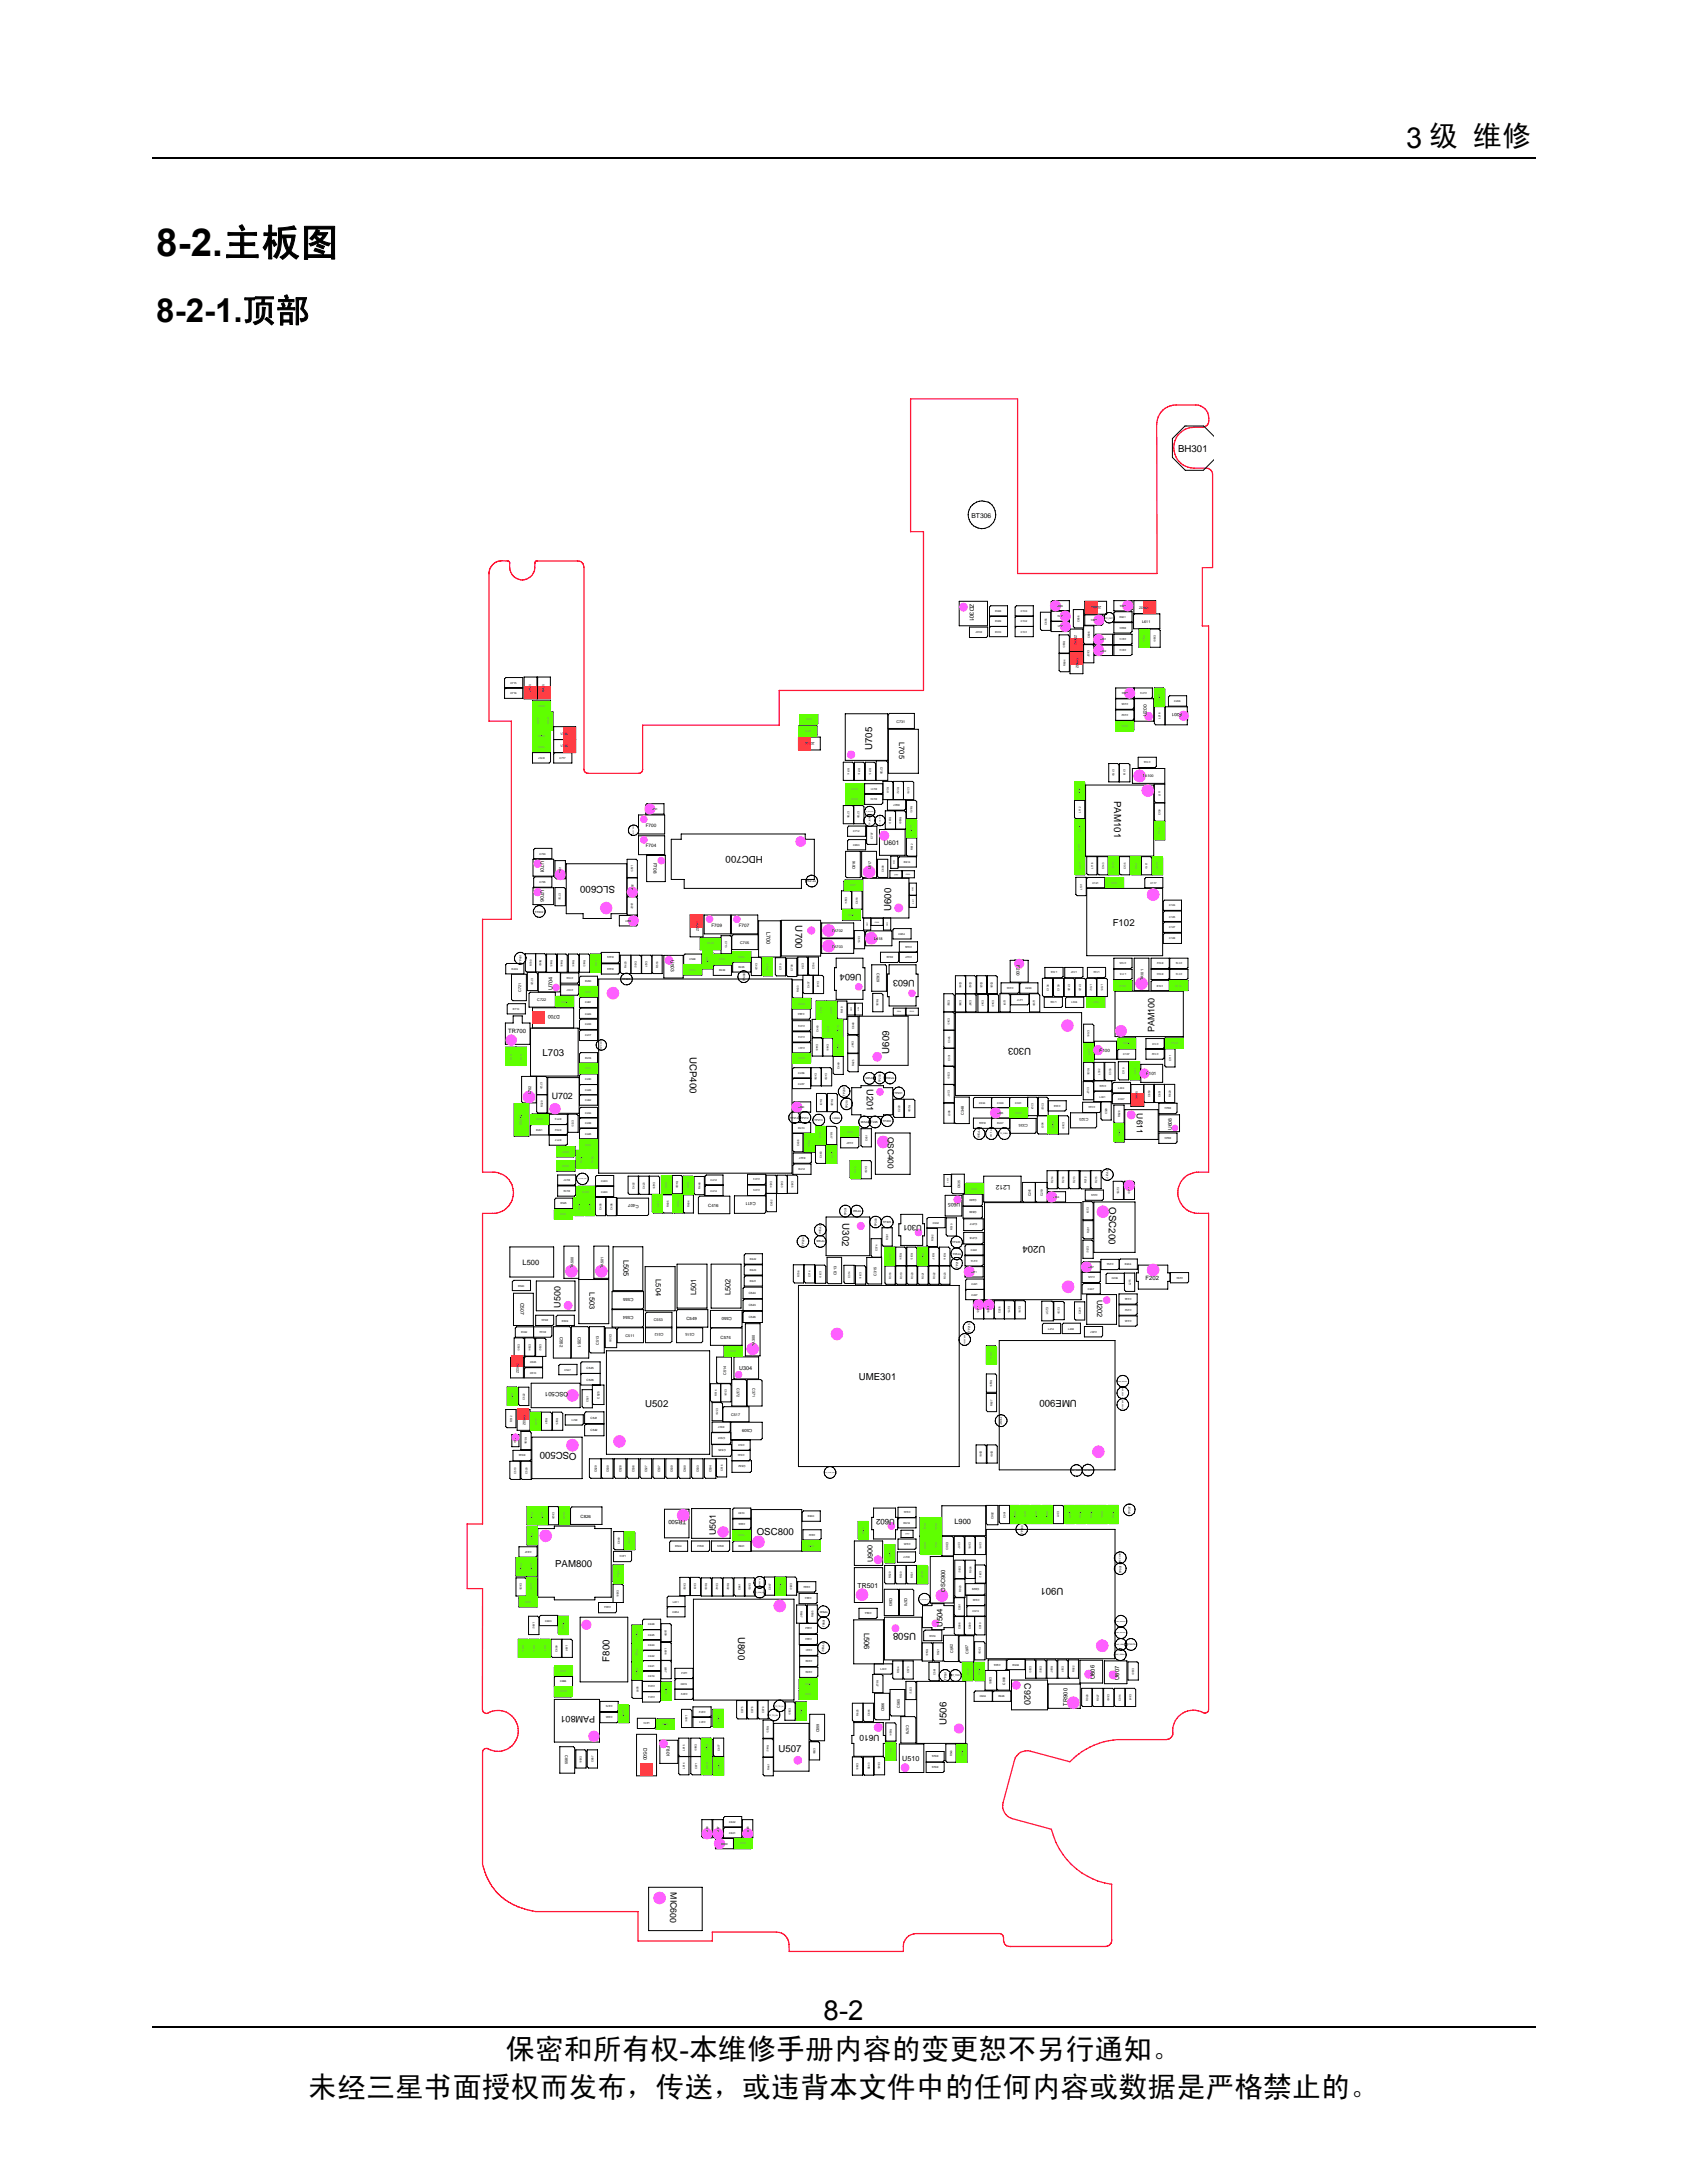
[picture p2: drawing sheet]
<svg xmlns="http://www.w3.org/2000/svg" width="216mm" height="279mm" viewBox="0 0 216 279" stroke-linecap="round" stroke-linejoin="round" font-family="sans-serif">
<defs><g id="words">
<text font-size="4.9" x="20" y="32.7">8-2.主板图</text>
<text font-size="4.2" x="20" y="41.2">8-2-1.顶部</text>
<g font-size="3.7">
<text x="180" y="18.9">3 级 维修</text>
<text x="64.7" y="263.5">保密和所有权-本维修手册内容的变更恕不另行通知。</text>
<text x="39.4" y="268.3">未经三星书面授权而发布，传送，或违背本文件中的任何内容或数据是严格禁止的。</text>
</g>
<text font-size="3.5" x="105.4" y="258.5">8-2</text>
<g font-size="1.2">
<text x="150.8" y="57.9">BH301</text>
<text x="111.6" y="96" transform="rotate(-90 111.6 96)">U705</text>
<text x="142.6" y="102.5" transform="rotate(90 142.6 102.5)">PAM101</text>
<text x="78.7" y="113.4" transform="rotate(-180 78.7 113.4)">SLC600</text>
<text x="97.6" y="109.5" transform="rotate(-180 97.6 109.5)">HDC700</text>
<text x="101.8" y="118.4" transform="rotate(90 101.8 118.4)">U700</text>
<text x="114.1" y="116.6" transform="rotate(-90 114.1 116.6)">U600</text>
<text x="142.4" y="118.6">F102</text>
<text x="110.3" y="124.6" transform="rotate(-180 110.3 124.6)">U604</text>
<text x="117.1" y="125.5" transform="rotate(-180 117.1 125.5)">U603</text>
<text x="69.4" y="135.2">L703</text>
<text x="88.3" y="135.3" transform="rotate(90 88.3 135.3)">UCP400</text>
<text x="113.8" y="134.9" transform="rotate(-90 113.8 134.9)">U609</text>
<text x="132" y="134.2" transform="rotate(-180 132 134.2)">U303</text>
<text x="147.7" y="132.1" transform="rotate(-90 147.7 132.1)">PAM100</text>
<text x="110.9" y="139.4" transform="rotate(90 110.9 139.4)">U201</text>
<text x="141.9" y="154.5" transform="rotate(90 141.9 154.5)">OSC200</text>
<text x="107.8" y="156.6" transform="rotate(90 107.8 156.6)">U302</text>
<text x="133.8" y="159.4" transform="rotate(-180 133.8 159.4)">U204</text>
<text x="109.9" y="176.7">UME301</text>
<text x="137.8" y="179.1" transform="rotate(-180 137.8 179.1)">UME900</text>
<text x="73.8" y="185.9" transform="rotate(-180 73.8 185.9)">OSC500</text>
<text x="82.6" y="180">U502</text>
<text x="96.9" y="196.4">OSC800</text>
<text x="71" y="200.6">PAM800</text>
<text x="136.1" y="203.3" transform="rotate(-180 136.1 203.3)">U901</text>
<text x="94.5" y="209.5" transform="rotate(90 94.5 209.5)">U800</text>
<text x="117.2" y="209" transform="rotate(-180 117.2 209)">U508</text>
<text x="78" y="212.7" transform="rotate(-90 78 212.7)">F800</text>
<text x="76.2" y="219.6" transform="rotate(-180 76.2 219.6)">PAM801</text>
<text x="121.2" y="220.8" transform="rotate(-90 121.2 220.8)">U506</text>
<text x="99.6" y="224.2">U507</text>
</g>
<g font-size="1.1">
<text x="70.6" y="140.7">U702</text>
<text x="145.5" y="142.5" transform="rotate(90 145.5 142.5)">U611</text>
<text x="113.6" y="145.5" transform="rotate(90 113.6 145.5)">OSC400</text>
<text x="71.7" y="167.4" transform="rotate(-90 71.7 167.4)">U500</text>
<text x="91.6" y="196.5" transform="rotate(-90 91.6 196.5)">U501</text>
<text x="131.1" y="215.5" transform="rotate(90 131.1 215.5)">C920</text>
<text x="112.6" y="222" transform="rotate(-180 112.6 222)">U610</text>
<text x="85.8" y="242.2" transform="rotate(90 85.8 242.2)">MIC600</text>
</g>
<g font-size="1">
<text x="115.1" y="95" transform="rotate(90 115.1 95)">L705</text>
<text x="66.9" y="161.9">L500</text>
<text x="79.8" y="161.2" transform="rotate(90 79.8 161.2)">L505</text>
<text x="118" y="156.8" transform="rotate(-180 118 156.8)">U301</text>
<text x="75.4" y="165.4" transform="rotate(90 75.4 165.4)">L503</text>
<text x="83.9" y="163.7" transform="rotate(90 83.9 163.7)">L504</text>
<text x="89.1" y="165.8" transform="rotate(-90 89.1 165.8)">L501</text>
<text x="93.5" y="165.8" transform="rotate(-90 93.5 165.8)">L502</text>
<text x="140.4" y="166.3" transform="rotate(90 140.4 166.3)">U202</text>
<text x="114.5" y="194.4" transform="rotate(-180 114.5 194.4)">U602</text>
<text x="122.1" y="195.1">L900</text>
<text x="110.6" y="209" transform="rotate(90 110.6 209)">L506</text>
<text x="120.6" y="208.2" transform="rotate(-90 120.6 208.2)">U504</text>
</g>
<g font-size=".9">
<text x="124.3" y="66.3">BT306</text>
<text x="109.8" y="203.2">TR501</text>
<text x="111.7" y="200" transform="rotate(-90 111.7 200)">U900</text>
<text x="115.5" y="225.4">U510</text>
</g>
<g font-size=".8">
<text x="124.1" y="77.3" transform="rotate(90 124.1 77.3)">ZD301</text>
<text x="113.1" y="108.2">U601</text>
<text x="65" y="132.2">TR700</text>
<text x="129.3" y="151.7" transform="rotate(-180 129.3 151.7)">L212</text>
<text x="146.6" y="163.8">F202</text>
<text x="72.7" y="178.2" transform="rotate(-180 72.7 178.2)">OSC501</text>
<text x="87.8" y="194.6" transform="rotate(-180 87.8 194.6)">TR500</text>
</g>
<g font-size=".7">
<text x="98.1" y="119.3" transform="rotate(90 98.1 119.3)">L700</text>
<text x="70.7" y="126.7" transform="rotate(-90 70.7 126.7)">U704</text>
<text x="94.6" y="175.4">U304</text>
<text x="121" y="203.7" transform="rotate(-90 121 203.7)">OSC900</text>
<text x="140.1" y="214.9" transform="rotate(-90 140.1 214.9)">U606</text>
<text x="143.2" y="215" transform="rotate(-90 143.2 215)">U607</text>
<text x="136.6" y="218.3" transform="rotate(-90 136.6 218.3)">TR900</text>
</g>
<g font-size=".6">
<text x="146.8" y="91.7" transform="rotate(-90 146.8 91.7)">U200</text>
<text x="151.3" y="91.3" transform="rotate(-180 151.3 91.3)">F201</text>
<text x="82.6" y="105.8">F700</text>
<text x="69.2" y="110.2" transform="rotate(90 69.2 110.2)">U701</text>
<text x="69.2" y="113.9" transform="rotate(90 69.2 113.9)">U706</text>
<text x="82.6" y="108.4">F704</text>
<text x="83.6" y="110.4" transform="rotate(90 83.6 110.4)">F708</text>
<text x="91.1" y="118.6">F709</text>
<text x="94.5" y="118.6">F707</text>
<text x="85.8" y="122.9" transform="rotate(90 85.8 122.9)">U503</text>
<text x="130.1" y="123.6" transform="rotate(90 130.1 123.6)">F200</text>
<text x="71.6" y="129.9" transform="rotate(-180 71.6 129.9)">D700</text>
<text x="140.7" y="134.7">F100</text>
<text x="146.7" y="137.6">F101</text>
<text x="150" y="144.6" transform="rotate(-90 150 144.6)">U608</text>
<text x="81.7" y="154.2" transform="rotate(-180 81.7 154.2)">C407</text>
<text x="90.6" y="154.5">C416</text>
<text x="96.7" y="153.9" transform="rotate(-180 96.7 153.9)">C411</text>
<text x="122.9" y="153.9" transform="rotate(-180 122.9 153.9)">U605</text>
<text x="66.6" y="166.8" transform="rotate(90 66.6 166.8)">C507</text>
<text x="81.1" y="166.1" transform="rotate(-180 81.1 166.1)">C555</text>
<text x="71.6" y="171.1" transform="rotate(90 71.6 171.1)">C552</text>
<text x="73.9" y="171.1" transform="rotate(90 73.9 171.1)">C551</text>
<text x="81.1" y="168.4" transform="rotate(-180 81.1 168.4)">C554</text>
<text x="87.9" y="169">C549</text>
<text x="92.2" y="171.3">C574</text>
<text x="93.7" y="168.5" transform="rotate(-180 93.7 168.5)">C550</text>
<text x="96.3" y="182.8" transform="rotate(-180 96.3 182.8)">C509</text>
<text x="74.3" y="194.2">C826</text>
<text x="82.4" y="223.8" transform="rotate(90 82.4 223.8)">D500</text>
<text x="85.3" y="223.5" transform="rotate(90 85.3 223.5)">F801</text>
</g>
<g font-size=".5">
<text x="146.2" y="79.7">L611</text>
<text x="114.7" y="92.5">C731</text>
<text x="146.2" y="99.5">TA100</text>
<text x="109.4" y="111.3" transform="rotate(-90 109.4 111.3)">C616</text>
<text x="111.5" y="111.2" transform="rotate(-90 111.5 111.2)">L617</text>
<text x="106.5" y="119.3">TA702</text>
<text x="94.7" y="120.8">C705</text>
<text x="106.5" y="121.3">TA703</text>
<text x="111.9" y="120.3">L618</text>
<text x="112.2" y="124.6" transform="rotate(90 112.2 124.6)">C629</text>
<text x="146.4" y="125.5" transform="rotate(-90 146.4 125.5)">TA101</text>
<text x="66.7" y="127" transform="rotate(-90 66.7 127)">C721</text>
<text x="68.8" y="128.2">C722</text>
<text x="66.5" y="142.6" transform="rotate(90 66.5 142.6)">TA700</text>
<text x="68" y="140" transform="rotate(-90 68 140)">L702</text>
<text x="123.4" y="142.7" transform="rotate(-90 123.4 142.7)">C348</text>
<text x="131.5" y="143.8" transform="rotate(-180 131.5 143.8)">C335</text>
<text x="139.3" y="143.1" transform="rotate(-180 139.3 143.1)">C323</text>
<text x="73.4" y="162.3" transform="rotate(-90 73.4 162.3)">TA500</text>
<text x="77.2" y="162.3" transform="rotate(-90 77.2 162.3)">TA501</text>
<text x="107.1" y="163.2" transform="rotate(-90 107.1 163.2)">C313</text>
<text x="112.2" y="163.3" transform="rotate(-90 112.2 163.3)">C315</text>
<text x="76.7" y="172.1" transform="rotate(-90 76.7 172.1)">C513</text>
<text x="80.1" y="171.1">C511</text>
<text x="83.7" y="169.1">C553</text>
<text x="84.9" y="170.6" transform="rotate(-180 84.9 170.6)">C512</text>
<text x="88.9" y="170.6" transform="rotate(-180 88.9 170.6)">C515</text>
<text x="96.6" y="172.3" transform="rotate(-90 96.6 172.3)">TA300</text>
<text x="92.9" y="176" transform="rotate(-90 92.9 176)">C514</text>
<text x="94.3" y="177.6" transform="rotate(90 94.3 177.6)">C372</text>
<text x="96.3" y="177.6" transform="rotate(90 96.3 177.6)">C371</text>
<text x="93.6" y="181.2">C517</text>
<text x="113.8" y="204.5" transform="rotate(90 113.8 204.5)">C563</text>
<text x="115.8" y="204.5" transform="rotate(90 115.8 204.5)">C570</text>
<text x="122" y="211.6" transform="rotate(-90 122 211.6)">C562</text>
<text x="123.9" y="211.7" transform="rotate(-90 123.9 211.7)">C907</text>
<text x="104.8" y="221.7" transform="rotate(-90 104.8 221.7)">C559</text>
<text x="113.1" y="219" transform="rotate(-90 113.1 219)">C566</text>
<text x="115.1" y="218.5" transform="rotate(-90 115.1 218.5)">C565</text>
<text x="116" y="220.8" transform="rotate(90 116 220.8)">C578</text>
<text x="72.3" y="224.6" transform="rotate(90 72.3 224.6)">C855</text>
</g>
<g font-size=".4">
<text x="140.9" y="77.6" transform="rotate(-180 140.9 77.6)">ZD600</text>
<text x="145.8" y="77.9">ZD601</text>
<text x="137.5" y="81.2" transform="rotate(90 137.5 81.2)">ZD602</text>
<text x="67.7" y="87.5" transform="rotate(90 67.7 87.5)">V707</text>
<text x="69.4" y="87.5" transform="rotate(90 69.4 87.5)">V708</text>
<text x="138" y="85.5" transform="rotate(-90 138 85.5)">ZD603</text>
<text x="69.7" y="95.4" transform="rotate(-180 69.7 95.4)">V700</text>
<text x="71.7" y="95.7">V705</text>
<text x="71.7" y="94">V706</text>
<text x="104.3" y="94.9" transform="rotate(-180 104.3 94.9)">ZD700</text>
<text x="112.7" y="98.1" transform="rotate(90 112.7 98.1)">C730</text>
<text x="71.8" y="111.7" transform="rotate(-90 71.8 111.7)">V701</text>
<text x="81.1" y="114" transform="rotate(-90 81.1 114)">V602</text>
<text x="104.5" y="112.6" transform="rotate(-180 104.5 112.6)">TP_PG</text>
<text x="68.5" y="116.8">TP402</text>
<text x="80.8" y="117.7" transform="rotate(-180 80.8 117.7)">V601</text>
<text x="89.4" y="119.2" transform="rotate(-90 89.4 119.2)">ZD701</text>
<text x="66.8" y="123.2" transform="rotate(-90 66.8 123.2)">TP401</text>
<text x="79.6" y="125.5">TP403</text>
<text x="91.4" y="120.6" transform="rotate(-180 91.4 120.6)">R718</text>
<text x="95.3" y="125.6" transform="rotate(-90 95.3 125.6)">TP400</text>
<text x="111.8" y="137.9" transform="rotate(-180 111.8 137.9)">TP205</text>
<text x="114.5" y="137.8" transform="rotate(-180 114.5 137.8)">TP202</text>
<text x="101.1" y="143.2">TP214</text>
<text x="102.4" y="143.2">TP212</text>
<text x="104.2" y="143.5">TP213</text>
<text x="107.5" y="142.9" transform="rotate(-180 107.5 142.9)">TP211</text>
<text x="108.2" y="140.3" transform="rotate(-90 108.2 140.3)">TP209</text>
<text x="108.5" y="141.8" transform="rotate(-90 108.5 141.8)">TP210</text>
<text x="111.2" y="143.4" transform="rotate(-180 111.2 143.4)">TP206</text>
<text x="111.5" y="143.8">T225</text>
<text x="112.7" y="138.5" transform="rotate(-90 112.7 138.5)">TP203</text>
<text x="113" y="143.6">TP200</text>
<text x="114.5" y="140">TP201</text>
<text x="145.3" y="139.7" transform="rotate(90 145.3 139.7)">V605</text>
<text x="125.2" y="144.5" transform="rotate(90 125.2 144.5)">TP308</text>
<text x="141.6" y="149.8" transform="rotate(90 141.6 149.8)">TP217</text>
<text x="108.3" y="155.6" transform="rotate(-90 108.3 155.6)">TP301</text>
<text x="110.2" y="154.9" transform="rotate(-180 110.2 154.9)">TP302</text>
<text x="122.9" y="152.1" transform="rotate(-90 122.9 152.1)">C635</text>
<text x="125" y="153.4" transform="rotate(-180 125 153.4)">C220</text>
<text x="125" y="155" transform="rotate(-180 125 155)">C638</text>
<text x="131.9" y="153.1" transform="rotate(-90 131.9 153.1)">C241</text>
<text x="133.5" y="153.1" transform="rotate(-90 133.5 153.1)">C219</text>
<text x="102.9" y="159.5" transform="rotate(-90 102.9 159.5)">TP224</text>
<text x="104.8" y="156.8" transform="rotate(90 104.8 156.8)">TP304</text>
<text x="105.6" y="158.7" transform="rotate(-180 105.6 158.7)">TP306</text>
<text x="112.2" y="157" transform="rotate(-90 112.2 157)">TP303</text>
<text x="113" y="156.6">TP305</text>
<text x="121.9" y="159.1">TP223</text>
<text x="123" y="160.3" transform="rotate(-180 123 160.3)">TP204</text>
<text x="125" y="158.3" transform="rotate(-180 125 158.3)">C218</text>
<text x="125" y="156.6" transform="rotate(-180 125 156.6)">C217</text>
<text x="95.8" y="167.2">C543</text>
<text x="95.8" y="165.6">C544</text>
<text x="122.6" y="162.3" transform="rotate(-90 122.6 162.3)">TP216</text>
<text x="133.9" y="167.3" transform="rotate(90 133.9 167.3)">C231</text>
<text x="78" y="170.7" transform="rotate(90 78 170.7)">C538</text>
<text x="95.8" y="168.7">C546</text>
<text x="124.2" y="170.5" transform="rotate(-90 124.2 170.5)">TP215</text>
<text x="66.4" y="175.7" transform="rotate(-90 66.4 175.7)">ZD302</text>
<text x="75.1" y="175.2">C545</text>
<text x="75.1" y="176.7">C526</text>
<text x="76.7" y="179" transform="rotate(-90 76.7 179)">C525</text>
<text x="67.2" y="182.4" transform="rotate(-90 67.2 182.4)">ZD303</text>
<text x="75.6" y="181.6">C541</text>
<text x="75.6" y="183.2">C542</text>
<text x="92.8" y="183.9" transform="rotate(-180 92.8 183.9)">C531</text>
<text x="92.9" y="185.5" transform="rotate(-180 92.9 185.5)">C535</text>
<text x="127.9" y="181.4" transform="rotate(90 127.9 181.4)">TEST</text>
<text x="76.4" y="188.4" transform="rotate(-90 76.4 188.4)">C529</text>
<text x="77.9" y="188.4" transform="rotate(-90 77.9 188.4)">C530</text>
<text x="79.5" y="188.4" transform="rotate(-90 79.5 188.4)">C528</text>
<text x="81.2" y="188.4" transform="rotate(-90 81.2 188.4)">C536</text>
<text x="82.8" y="188.4" transform="rotate(-90 82.8 188.4)">C527</text>
<text x="84.5" y="188.4" transform="rotate(-90 84.5 188.4)">C537</text>
<text x="86.1" y="188.4" transform="rotate(-90 86.1 188.4)">C539</text>
<text x="87.8" y="188.4" transform="rotate(-90 87.8 188.4)">C540</text>
<text x="89.4" y="188.4" transform="rotate(-90 89.4 188.4)">C533</text>
<text x="91.1" y="188.4" transform="rotate(-90 91.1 188.4)">C534</text>
<text x="95.4" y="187.6" transform="rotate(-180 95.4 187.6)">C532</text>
<text x="121.1" y="197.4" transform="rotate(90 121.1 197.4)">C903</text>
<text x="127.1" y="194.4" transform="rotate(-90 127.1 194.4)">C902</text>
<text x="130.9" y="196.3" transform="rotate(-90 130.9 196.3)">TP9</text>
<text x="130.9" y="195.7" transform="rotate(-90 130.9 195.7)">00</text>
<text x="144.7" y="193.8" transform="rotate(-90 144.7 193.8)">TP307</text>
<text x="125.3" y="203.3" transform="rotate(-180 125.3 203.3)">C929</text>
<text x="143.5" y="201.4" transform="rotate(-90 143.5 201.4)">TP901</text>
<text x="105.6" y="208.3" transform="rotate(-90 105.6 208.3)">TP801</text>
<text x="106" y="206.1" transform="rotate(-180 106 206.1)">TP800</text>
<text x="105.2" y="210.3" transform="rotate(90 105.2 210.3)">TP802</text>
<text x="121.1" y="215" transform="rotate(-90 121.1 215)">TP501</text>
<text x="126.6" y="214.6" transform="rotate(90 126.6 214.6)">C905</text>
<text x="128.6" y="215.6" transform="rotate(-90 128.6 215.6)">C900</text>
<text x="92.3" y="236.1">V600</text>
</g>
<g font-size=".3">
<text x="135.3" y="77.7">L605</text>
<text x="144.1" y="77.4" transform="rotate(-180 144.1 77.4)">L606</text>
<text x="125.7" y="80.8" transform="rotate(-180 125.7 80.8)">R307</text>
<text x="127.4" y="78.4">R308</text>
<text x="127.4" y="79.7">R309</text>
<text x="127.4" y="81">R310</text>
<text x="130.7" y="81">C131</text>
<text x="130.7" y="79.7">C132</text>
<text x="130.7" y="78.4">C133</text>
<text x="134" y="80" transform="rotate(-90 134 80)">C655</text>
<text x="136.1" y="82" transform="rotate(90 136.1 82)">R603</text>
<text x="136.1" y="78.7" transform="rotate(-180 136.1 78.7)">L619</text>
<text x="136.1" y="80" transform="rotate(-180 136.1 80)">L621</text>
<text x="138.2" y="79.6" transform="rotate(-90 138.2 79.6)">C656</text>
<text x="139.2" y="83.2" transform="rotate(90 139.2 83.2)">C607</text>
<text x="139.5" y="81.7" transform="rotate(-90 139.5 81.7)">C606</text>
<text x="140.4" y="79.2" transform="rotate(-180 140.4 79.2)">L620</text>
<text x="140.8" y="82">L601</text>
<text x="140.8" y="83.4">L602</text>
<text x="141.4" y="79.2">TP_DET</text>
<text x="143.3" y="79.1">R601</text>
<text x="144.1" y="80.2" transform="rotate(-180 144.1 80.2)">R600</text>
<text x="144.1" y="81.7" transform="rotate(-180 144.1 81.7)">C613</text>
<text x="144.1" y="83.1" transform="rotate(-180 144.1 83.1)">C614</text>
<text x="146.3" y="81.2" transform="rotate(90 146.3 81.2)">R635</text>
<text x="147.7" y="81.2" transform="rotate(90 147.7 81.2)">C600</text>
<text x="65.3" y="87.5">C715</text>
<text x="65.3" y="88.9">C716</text>
<text x="136.4" y="85.3" transform="rotate(-90 136.4 85.3)">R604</text>
<text x="144.3" y="88.6" transform="rotate(-180 144.3 88.6)">L203</text>
<text x="144.4" y="90" transform="rotate(-180 144.4 90)">C205</text>
<text x="146.8" y="88.6" transform="rotate(-180 146.8 88.6)">C213</text>
<text x="148.2" y="88.8" transform="rotate(90 148.2 88.8)">C212</text>
<text x="150.3" y="89.8">C206</text>
<text x="69" y="92.7" transform="rotate(-90 69 92.7)">R638</text>
<text x="69.7" y="90.2" transform="rotate(-180 69.7 90.2)">C610</text>
<text x="69.7" y="94" transform="rotate(-180 69.7 94)">C609</text>
<text x="70.3" y="92.7" transform="rotate(-90 70.3 92.7)">R639</text>
<text x="103.8" y="93.4" transform="rotate(-180 103.8 93.4)">C711</text>
<text x="103.9" y="91.9" transform="rotate(-180 103.9 91.9)">R701</text>
<text x="144.4" y="91.4" transform="rotate(-180 144.4 91.4)">C202</text>
<text x="144.4" y="92.8" transform="rotate(-180 144.4 92.8)">C204</text>
<text x="148.5" y="92" transform="rotate(-90 148.5 92)">L218</text>
<text x="69.7" y="96.8" transform="rotate(-180 69.7 96.8)">R707</text>
<text x="71.6" y="97.1">C717</text>
<text x="108.5" y="98.3" transform="rotate(90 108.5 98.3)">R714</text>
<text x="109" y="101.1">R704</text>
<text x="109.8" y="98.3" transform="rotate(90 109.8 98.3)">R716</text>
<text x="111.2" y="98.3" transform="rotate(90 111.2 98.3)">R715</text>
<text x="112.2" y="100.8" transform="rotate(-180 112.2 100.8)">R411</text>
<text x="113.5" y="100.8" transform="rotate(90 113.5 100.8)">R311</text>
<text x="114.8" y="100.8" transform="rotate(90 114.8 100.8)">R312</text>
<text x="116.1" y="100.7" transform="rotate(90 116.1 100.7)">C318</text>
<text x="138" y="100.8" transform="rotate(90 138 100.8)">C145</text>
<text x="142.4" y="98.5" transform="rotate(90 142.4 98.5)">C150</text>
<text x="143.8" y="98.5" transform="rotate(90 143.8 98.5)">C151</text>
<text x="147.2" y="97.4" transform="rotate(-180 147.2 97.4)">C136</text>
<text x="148.5" y="101.9" transform="rotate(-90 148.5 101.9)">L111</text>
<text x="83.4" y="103.7">L701</text>
<text x="108.5" y="103.8" transform="rotate(90 108.5 103.8)">C706</text>
<text x="109" y="102.4">R703</text>
<text x="109.2" y="106.5">C712</text>
<text x="109.8" y="103.8" transform="rotate(90 109.8 103.8)">C709</text>
<text x="111.4" y="105.6" transform="rotate(-90 111.4 105.6)">TP_INTB</text>
<text x="111.7" y="107.4" transform="rotate(-90 111.7 107.4)">C707</text>
<text x="112.2" y="102.1" transform="rotate(-180 112.2 102.1)">R410</text>
<text x="113.8" y="104.5" transform="rotate(90 113.8 104.5)">R610</text>
<text x="115.1" y="104.5" transform="rotate(90 115.1 104.5)">R609</text>
<text x="115.2" y="102.9" transform="rotate(-180 115.2 102.9)">R607</text>
<text x="116.5" y="103.2" transform="rotate(90 116.5 103.2)">R613</text>
<text x="116.5" y="105.6" transform="rotate(90 116.5 105.6)">C605</text>
<text x="138" y="108" transform="rotate(90 138 108)">C148</text>
<text x="138.3" y="104" transform="rotate(-90 138.3 104)">L112</text>
<text x="138.3" y="106.4" transform="rotate(-90 138.3 106.4)">C144</text>
<text x="148.5" y="104.4" transform="rotate(-90 148.5 104.4)">C139</text>
<text x="148.5" y="106.8" transform="rotate(-90 148.5 106.8)">C140</text>
<text x="69" y="109.4">C733</text>
<text x="69" y="113">C735</text>
<text x="80.8" y="110.7" transform="rotate(90 80.8 110.7)">L623</text>
<text x="108.7" y="113.5">R637</text>
<text x="109.2" y="108.3">C653</text>
<text x="113.1" y="111.6" transform="rotate(-90 113.1 111.6)">C608</text>
<text x="115.7" y="110.5">R614</text>
<text x="116.8" y="108.8" transform="rotate(-90 116.8 108.8)">R612</text>
<text x="138.3" y="111.2" transform="rotate(-90 138.3 111.2)">C149</text>
<text x="138.5" y="113.9" transform="rotate(-90 138.5 113.9)">L101</text>
<text x="139.8" y="113.1">C121</text>
<text x="139.9" y="111.2" transform="rotate(-90 139.9 111.2)">L116</text>
<text x="141.3" y="111.2" transform="rotate(-90 141.3 111.2)">C143</text>
<text x="142.2" y="113.1">C122</text>
<text x="142.4" y="110.4" transform="rotate(90 142.4 110.4)">C147</text>
<text x="144.1" y="111.2" transform="rotate(-90 144.1 111.2)">C135</text>
<text x="145.5" y="111.2" transform="rotate(-90 145.5 111.2)">C141</text>
<text x="146.6" y="110.4" transform="rotate(90 146.6 110.4)">L110</text>
<text x="147.2" y="113.1">C117</text>
<text x="148" y="110.4" transform="rotate(90 148 110.4)">C142</text>
<text x="71.5" y="114.3" transform="rotate(90 71.5 114.3)">C732</text>
<text x="80.8" y="115.5" transform="rotate(90 80.8 115.5)">L622</text>
<text x="108.2" y="114.8" transform="rotate(90 108.2 114.8)">C624</text>
<text x="108.5" y="117.3">R636</text>
<text x="109.8" y="115.7" transform="rotate(-90 109.8 115.7)">C618</text>
<text x="109.8" y="119.8" transform="rotate(90 109.8 119.8)">C615</text>
<text x="115" y="119.7">C654</text>
<text x="149.6" y="118.8">C127</text>
<text x="149.6" y="116">C124</text>
<text x="149.6" y="117.4">C125</text>
<text x="65.5" y="124.1">R439</text>
<text x="68" y="125.2" transform="rotate(90 68 125.2)">C729</text>
<text x="68.1" y="123.7" transform="rotate(-90 68.1 123.7)">R709</text>
<text x="69.1" y="122.8" transform="rotate(90 69.1 122.8)">R440</text>
<text x="70.5" y="122.8" transform="rotate(90 70.5 122.8)">R445</text>
<text x="71.8" y="122.8" transform="rotate(90 71.8 122.8)">R446</text>
<text x="73.3" y="122.8" transform="rotate(90 73.3 122.8)">R444</text>
<text x="73.4" y="125" transform="rotate(-180 73.4 125)">C728</text>
<text x="74.7" y="122.8" transform="rotate(90 74.7 122.8)">R443</text>
<text x="74.9" y="125.7">R450</text>
<text x="76.4" y="123.7" transform="rotate(-90 76.4 123.7)">R424</text>
<text x="78.6" y="123.9" transform="rotate(-180 78.6 123.9)">R428</text>
<text x="78.6" y="122.4" transform="rotate(-180 78.6 122.4)">R429</text>
<text x="80.2" y="123.9" transform="rotate(-90 80.2 123.9)">R423</text>
<text x="81.3" y="123" transform="rotate(90 81.3 123)">C432</text>
<text x="82.6" y="123" transform="rotate(90 82.6 123)">C421</text>
<text x="84.2" y="123.9" transform="rotate(-90 84.2 123.9)">R516</text>
<text x="88.2" y="124.3">R210</text>
<text x="88.2" y="122.9">C548</text>
<text x="90.4" y="122.4" transform="rotate(90 90.4 122.4)">C725</text>
<text x="92" y="124.3">R438</text>
<text x="92" y="122.9">C465</text>
<text x="92.8" y="120.5" transform="rotate(90 92.8 120.5)">C713</text>
<text x="94.5" y="123.9">R435</text>
<text x="94.5" y="122.6">C464</text>
<text x="96.7" y="123.3" transform="rotate(90 96.7 123.3)">C420</text>
<text x="98.4" y="124.2" transform="rotate(-90 98.4 124.2)">R420</text>
<text x="100" y="124.2" transform="rotate(-90 100 124.2)">C710</text>
<text x="101.5" y="124.2" transform="rotate(-90 101.5 124.2)">C708</text>
<text x="102.6" y="123.2" transform="rotate(90 102.6 123.2)">C701</text>
<text x="104.2" y="124.1" transform="rotate(-90 104.2 124.1)">C704</text>
<text x="104.6" y="125.6" transform="rotate(90 104.6 125.6)">C441</text>
<text x="114.3" y="122.4" transform="rotate(-180 114.3 122.4)">R608</text>
<text x="116.7" y="121" transform="rotate(-180 116.7 121)">C926</text>
<text x="116.7" y="122.4" transform="rotate(-180 116.7 122.4)">C927</text>
<text x="122.8" y="125.6" transform="rotate(90 122.8 125.6)">C344</text>
<text x="124.1" y="125.6" transform="rotate(90 124.1 125.6)">C342</text>
<text x="125.5" y="125.6" transform="rotate(90 125.5 125.6)">C325</text>
<text x="126.8" y="125.6" transform="rotate(90 126.8 125.6)">C326</text>
<text x="135.3" y="124.3" transform="rotate(-180 135.3 124.3)">L108</text>
<text x="136.7" y="126" transform="rotate(90 136.7 126)">C126</text>
<text x="137.8" y="124.3" transform="rotate(-180 137.8 124.3)">L107</text>
<text x="138.1" y="126" transform="rotate(90 138.1 126)">C129</text>
<text x="139.5" y="126" transform="rotate(90 139.5 126)">L102</text>
<text x="140.7" y="124.3" transform="rotate(-180 140.7 124.3)">L104</text>
<text x="140.9" y="126" transform="rotate(90 140.9 126)">L105</text>
<text x="144.1" y="124.6" transform="rotate(-180 144.1 124.6)">L115</text>
<text x="144.1" y="123.2" transform="rotate(-180 144.1 123.2)">C105</text>
<text x="148.9" y="123.2" transform="rotate(-180 148.9 123.2)">R102</text>
<text x="148.9" y="124.6" transform="rotate(-180 148.9 124.6)">R100</text>
<text x="149.6" y="120.2">C128</text>
<text x="151.3" y="124.6" transform="rotate(-180 151.3 124.6)">C113</text>
<text x="151.3" y="123.2" transform="rotate(-180 151.3 123.2)">C119</text>
<text x="65.7" y="129.2">R710</text>
<text x="71.8" y="128.4">R409</text>
<text x="73.4" y="126.6" transform="rotate(-180 73.4 126.6)">C727</text>
<text x="74.9" y="129.9">C424</text>
<text x="74.9" y="131.3">C433</text>
<text x="74.9" y="128.4">C461</text>
<text x="74.9" y="127.1">R449</text>
<text x="102.2" y="128.6">R434</text>
<text x="102.2" y="127" transform="rotate(-90 102.2 127)">R433</text>
<text x="103" y="129.6" transform="rotate(-180 103 129.6)">C460</text>
<text x="103" y="131.1" transform="rotate(-180 103 131.1)">C419</text>
<text x="103.6" y="126.4" transform="rotate(-90 103.6 126.4)">C437</text>
<text x="104.9" y="128.8" transform="rotate(90 104.9 128.8)">R421</text>
<text x="106.3" y="128.8" transform="rotate(90 106.3 128.8)">R422</text>
<text x="107.1" y="131.2" transform="rotate(90 107.1 131.2)">R430</text>
<text x="107.9" y="129.7" transform="rotate(-90 107.9 129.7)">R419</text>
<text x="109.3" y="131.7" transform="rotate(-90 109.3 131.7)">C648</text>
<text x="112.2" y="127.9" transform="rotate(90 112.2 127.9)">R605</text>
<text x="121.3" y="130.2" transform="rotate(90 121.3 130.2)">C343</text>
<text x="121.3" y="127.9" transform="rotate(90 121.3 127.9)">C332</text>
<text x="122.8" y="127.9" transform="rotate(90 122.8 127.9)">C346</text>
<text x="124.1" y="127.9" transform="rotate(90 124.1 127.9)">C347</text>
<text x="125.7" y="128" transform="rotate(90 125.7 128)">C341</text>
<text x="127" y="128" transform="rotate(90 127 128)">C340</text>
<text x="128.5" y="128" transform="rotate(90 128.5 128)">L201</text>
<text x="129.7" y="126.3" transform="rotate(-180 129.7 126.3)">C203</text>
<text x="130.9" y="127.8" transform="rotate(-180 130.9 127.8)">L217</text>
<text x="131.2" y="126.6">C200</text>
<text x="132.2" y="127.9" transform="rotate(90 132.2 127.9)">L200</text>
<text x="134.2" y="126.8" transform="rotate(-90 134.2 126.8)">C134</text>
<text x="135.2" y="128.1" transform="rotate(-180 135.2 128.1)">L109</text>
<text x="135.6" y="126.8" transform="rotate(-90 135.6 126.8)">C130</text>
<text x="137.1" y="128.4">L106</text>
<text x="139.2" y="131.8" transform="rotate(90 139.2 131.8)">C106</text>
<text x="139.8" y="128.4">L103</text>
<text x="143.3" y="126.3">C104</text>
<text x="148.1" y="126.3">R101</text>
<text x="150.4" y="126.3">C118</text>
<text x="65.5" y="135.6" transform="rotate(-90 65.5 135.6)">R712</text>
<text x="66.9" y="135.6" transform="rotate(-90 66.9 135.6)">R711</text>
<text x="74.9" y="132.6">C417</text>
<text x="74.9" y="136.9">C429</text>
<text x="74.9" y="135.5">R416</text>
<text x="102.2" y="137.5">C456</text>
<text x="103" y="135.3" transform="rotate(-180 103 135.3)">R452</text>
<text x="103" y="132.6" transform="rotate(-180 103 132.6)">C418</text>
<text x="103" y="134" transform="rotate(-180 103 134)">C431</text>
<text x="104.3" y="137.4" transform="rotate(90 104.3 137.4)">C458</text>
<text x="104.5" y="133.6" transform="rotate(90 104.5 133.6)">C446</text>
<text x="104.8" y="132.1" transform="rotate(-90 104.8 132.1)">C443</text>
<text x="105.6" y="137.4" transform="rotate(90 105.6 137.4)">C459</text>
<text x="105.8" y="133.6" transform="rotate(90 105.8 133.6)">C448</text>
<text x="106.1" y="132.1" transform="rotate(-90 106.1 132.1)">C442</text>
<text x="107.1" y="133.6" transform="rotate(90 107.1 133.6)">C447</text>
<text x="107.5" y="136.8" transform="rotate(-90 107.5 136.8)">C449</text>
<text x="109" y="133.2" transform="rotate(90 109 133.2)">C647</text>
<text x="109.3" y="136.4" transform="rotate(-90 109.3 136.4)">R425</text>
<text x="121.3" y="137.2" transform="rotate(90 121.3 137.2)">C330</text>
<text x="121.6" y="133.4" transform="rotate(-90 121.6 133.4)">C345</text>
<text x="121.6" y="135.7" transform="rotate(-90 121.6 135.7)">C331</text>
<text x="139.2" y="136.7" transform="rotate(90 139.2 136.7)">R335</text>
<text x="139.5" y="135.1" transform="rotate(-90 139.5 135.1)">C109</text>
<text x="140.8" y="137.5" transform="rotate(-90 140.8 137.5)">L302</text>
<text x="142.2" y="137.6" transform="rotate(-90 142.2 137.6)">C333</text>
<text x="143.8" y="135">C107</text>
<text x="143.8" y="133.6">C108</text>
<text x="143.9" y="137.5" transform="rotate(-90 143.9 137.5)">C110</text>
<text x="145.3" y="137.5" transform="rotate(-90 145.3 137.5)">C114</text>
<text x="148.2" y="133.4" transform="rotate(-180 148.2 133.4)">C101</text>
<text x="148.2" y="134.7" transform="rotate(-180 148.2 134.7)">C102</text>
<text x="149.9" y="135.8" transform="rotate(-90 149.9 135.8)">C111</text>
<text x="150.7" y="133.3" transform="rotate(-180 150.7 133.3)">C112</text>
<text x="68.7" y="143.4">R330</text>
<text x="69.2" y="138.5" transform="rotate(90 69.2 138.5)">C720</text>
<text x="69.5" y="141.7" transform="rotate(-90 69.5 141.7)">R329</text>
<text x="71.9" y="143.1" transform="rotate(-180 71.9 143.1)">R713</text>
<text x="73.2" y="143.3" transform="rotate(90 73.2 143.3)">C723</text>
<text x="74.9" y="139.6">C428</text>
<text x="74.9" y="138.3">C430</text>
<text x="74.9" y="142.6">C434</text>
<text x="74.9" y="143.9">C438</text>
<text x="74.9" y="140.9">C462</text>
<text x="102.2" y="138.8">C457</text>
<text x="102.2" y="141.8">L400</text>
<text x="105" y="140.7" transform="rotate(90 105 140.7)">R431</text>
<text x="106.4" y="140.7" transform="rotate(90 106.4 140.7)">R426</text>
<text x="115.2" y="142.3" transform="rotate(-90 115.2 142.3)">C229</text>
<text x="116.3" y="141.4" transform="rotate(90 116.3 141.4)">R200</text>
<text x="121.3" y="139.5" transform="rotate(90 121.3 139.5)">C317</text>
<text x="121.6" y="142.9" transform="rotate(-90 121.6 142.9)">L306</text>
<text x="125.3" y="141.3">C334</text>
<text x="126.2" y="143.6" transform="rotate(-180 126.2 143.6)">R436</text>
<text x="127.6" y="141.3">C339</text>
<text x="127.6" y="143.9">R437</text>
<text x="127.6" y="142.6">L305</text>
<text x="129.9" y="141.3">C301</text>
<text x="130.8" y="142.3" transform="rotate(-180 130.8 142.3)">C336</text>
<text x="132" y="141.2" transform="rotate(90 132 141.2)">C321</text>
<text x="133.3" y="141.2" transform="rotate(90 133.3 141.2)">C322</text>
<text x="135.7" y="141.4" transform="rotate(-180 135.7 141.4)">C338</text>
<text x="136" y="143.5" transform="rotate(90 136 143.5)">C349</text>
<text x="139.1" y="139.2" transform="rotate(90 139.1 139.2)">C327</text>
<text x="140.1" y="141.6" transform="rotate(-180 140.1 141.6)">C324</text>
<text x="140.7" y="140.5">L301</text>
<text x="141.6" y="138.9" transform="rotate(-180 141.6 138.9)">C328</text>
<text x="141.7" y="142.6" transform="rotate(-90 141.7 142.6)">C329</text>
<text x="143.1" y="140.8">C337</text>
<text x="143.1" y="139.4">L303</text>
<text x="143.4" y="143" transform="rotate(-90 143.4 143)">R628</text>
<text x="147.2" y="140.4" transform="rotate(-90 147.2 140.4)">C650</text>
<text x="148.5" y="140.4" transform="rotate(-90 148.5 140.4)">C651</text>
<text x="149.8" y="140.4" transform="rotate(-90 149.8 140.4)">R629</text>
<text x="149.9" y="141.7" transform="rotate(-180 149.9 141.7)">R624</text>
<text x="68.6" y="144.7">R451</text>
<text x="71.9" y="144.4" transform="rotate(-180 71.9 144.4)">R702</text>
<text x="71.9" y="145.8" transform="rotate(-180 71.9 145.8)">R717</text>
<text x="72" y="149.4">R408</text>
<text x="72.8" y="147.3" transform="rotate(-180 72.8 147.3)">R407</text>
<text x="74.6" y="148.8" transform="rotate(-90 74.6 148.8)">R454</text>
<text x="74.9" y="146.6">C444</text>
<text x="74.9" y="145.2">C445</text>
<text x="76" y="148.8" transform="rotate(-90 76 148.8)">R453</text>
<text x="102.2" y="144.5">R413</text>
<text x="102.2" y="149.8">R412</text>
<text x="102.3" y="146.7" transform="rotate(-90 102.3 146.7)">C436</text>
<text x="103.1" y="148.1" transform="rotate(-180 103.1 148.1)">R447</text>
<text x="103.4" y="145.9" transform="rotate(90 103.4 145.9)">R333</text>
<text x="104.9" y="144.9" transform="rotate(90 104.9 144.9)">R515</text>
<text x="105.2" y="148.2" transform="rotate(-90 105.2 148.2)">C463</text>
<text x="106.3" y="144.9" transform="rotate(90 106.3 144.9)">R517</text>
<text x="106.6" y="148.2" transform="rotate(-90 106.6 148.2)">C435</text>
<text x="109.2" y="144.7" transform="rotate(-180 109.2 144.7)">R432</text>
<text x="109.2" y="146.1" transform="rotate(-180 109.2 146.1)">C427</text>
<text x="110.7" y="149.3" transform="rotate(90 110.7 149.3)">C450</text>
<text x="111" y="146.1" transform="rotate(-90 111 146.1)">C451</text>
<text x="133.6" y="144.4" transform="rotate(-90 133.6 144.4)">L304</text>
<text x="134.9" y="144.4" transform="rotate(-90 134.9 144.4)">C350</text>
<text x="143.4" y="145.4" transform="rotate(-90 143.4 145.4)">C649</text>
<text x="149.9" y="145.5" transform="rotate(-180 149.9 145.5)">R620</text>
<text x="71.7" y="155.5">R406</text>
<text x="71.7" y="154.2">R525</text>
<text x="73" y="150.9" transform="rotate(-180 73 150.9)">R417</text>
<text x="73" y="152.3" transform="rotate(-180 73 152.3)">R418</text>
<text x="74.2" y="154.9" transform="rotate(-90 74.2 154.9)">C402</text>
<text x="74.6" y="152.6">C401</text>
<text x="75.6" y="154.9" transform="rotate(-90 75.6 154.9)">C404</text>
<text x="76.9" y="152.6">C400</text>
<text x="76.9" y="151.3">C403</text>
<text x="77" y="154.9" transform="rotate(-90 77 154.9)">C405</text>
<text x="78.4" y="154.9" transform="rotate(-90 78.4 154.9)">C406</text>
<text x="81.2" y="152.1" transform="rotate(-90 81.2 152.1)">C422</text>
<text x="82.5" y="152.1" transform="rotate(-90 82.5 152.1)">C423</text>
<text x="83.6" y="151.3" transform="rotate(90 83.6 151.3)">C426</text>
<text x="84.3" y="154.5" transform="rotate(-90 84.3 154.5)">C425</text>
<text x="85.1" y="151.2" transform="rotate(90 85.1 151.2)">R402</text>
<text x="85.6" y="154.5" transform="rotate(-90 85.6 154.5)">R405</text>
<text x="86.5" y="151.2" transform="rotate(90 86.5 151.2)">R400</text>
<text x="86.9" y="154.5" transform="rotate(-90 86.9 154.5)">R403</text>
<text x="87.9" y="151.3" transform="rotate(90 87.9 151.3)">R401</text>
<text x="88.3" y="154.5" transform="rotate(-90 88.3 154.5)">R404</text>
<text x="89.6" y="152.2" transform="rotate(-90 89.6 152.2)">R448</text>
<text x="90.9" y="151.2">C412</text>
<text x="90.9" y="152.5">C414</text>
<text x="97.3" y="150.8" transform="rotate(-180 97.3 150.8)">C413</text>
<text x="97.3" y="152.2" transform="rotate(-180 97.3 152.2)">C415</text>
<text x="98.6" y="151.1" transform="rotate(90 98.6 151.1)">C454</text>
<text x="98.9" y="154.4" transform="rotate(-90 98.9 154.4)">C452</text>
<text x="100" y="151.1" transform="rotate(90 100 151.1)">C453</text>
<text x="101.3" y="151.1" transform="rotate(90 101.3 151.1)">C455</text>
<text x="109.6" y="150.2" transform="rotate(-90 109.6 150.2)">R415</text>
<text x="124.2" y="152.2">R513</text>
<text x="134.8" y="151.4" transform="rotate(-90 134.8 151.4)">R214</text>
<text x="134.8" y="153.3">L204</text>
<text x="136.2" y="151.4" transform="rotate(-90 136.2 151.4)">R216</text>
<text x="137.6" y="151.4" transform="rotate(-90 137.6 151.4)">R213</text>
<text x="139" y="151.4" transform="rotate(-90 139 151.4)">R212</text>
<text x="139.1" y="154.5" transform="rotate(90 139.1 154.5)">C251</text>
<text x="140.4" y="151.4" transform="rotate(-90 140.4 151.4)">R215</text>
<text x="140.5" y="152.8" transform="rotate(-180 140.5 152.8)">C223</text>
<text x="143" y="151.9" transform="rotate(90 143 151.9)">C255</text>
<text x="144.4" y="152" transform="rotate(90 144.4 152)">L209</text>
<text x="96" y="161.3">R622</text>
<text x="112.3" y="160.2" transform="rotate(-90 112.3 160.2)">C374</text>
<text x="113.7" y="158.7" transform="rotate(-90 113.7 158.7)">R301</text>
<text x="114" y="161.2" transform="rotate(-90 114 161.2)">C320</text>
<text x="115.2" y="160.4" transform="rotate(90 115.2 160.4)">R324</text>
<text x="116.6" y="160.4" transform="rotate(90 116.6 160.4)">R315</text>
<text x="118" y="160.4" transform="rotate(90 118 160.4)">R314</text>
<text x="119.4" y="160.4" transform="rotate(90 119.4 160.4)">R317</text>
<text x="119.4" y="156.6">C302</text>
<text x="119.5" y="158.8" transform="rotate(-90 119.5 158.8)">R302</text>
<text x="120.8" y="160.4" transform="rotate(90 120.8 160.4)">R318</text>
<text x="121.9" y="157.5" transform="rotate(-90 121.9 157.5)">R510</text>
<text x="124.2" y="160.1">C222</text>
<text x="125.1" y="161.2" transform="rotate(-180 125.1 161.2)">C214</text>
<text x="139.1" y="159.5" transform="rotate(90 139.1 159.5)">C232</text>
<text x="139.4" y="157.8" transform="rotate(-90 139.4 157.8)">R201</text>
<text x="142.5" y="161.7" transform="rotate(-180 142.5 161.7)">C254</text>
<text x="144" y="161.9">R204</text>
<text x="66.3" y="164.7">R500</text>
<text x="96" y="164.1">R621</text>
<text x="96" y="162.7">R623</text>
<text x="102.3" y="163.5" transform="rotate(-90 102.3 163.5)">R708</text>
<text x="103.7" y="163.5" transform="rotate(-90 103.7 163.5)">C714</text>
<text x="104.9" y="162.7" transform="rotate(90 104.9 162.7)">C319</text>
<text x="108.8" y="163.5" transform="rotate(-90 108.8 163.5)">C314</text>
<text x="110" y="162.7" transform="rotate(90 110 162.7)">C316</text>
<text x="114.1" y="163.6" transform="rotate(-90 114.1 163.6)">R316</text>
<text x="115.5" y="163.6" transform="rotate(-90 115.5 163.6)">R319</text>
<text x="116.9" y="163.6" transform="rotate(-90 116.9 163.6)">R320</text>
<text x="118.3" y="163.6" transform="rotate(-90 118.3 163.6)">R321</text>
<text x="119.7" y="163.6" transform="rotate(-90 119.7 163.6)">R322</text>
<text x="121.1" y="163.6" transform="rotate(-90 121.1 163.6)">R323</text>
<text x="124.3" y="162.9">L211</text>
<text x="124.3" y="164.5">C221</text>
<text x="124.3" y="165.8">C227</text>
<text x="125.1" y="167.2" transform="rotate(90 125.1 167.2)">L205</text>
<text x="126.4" y="167.2" transform="rotate(90 126.4 167.2)">L206</text>
<text x="129" y="167.2" transform="rotate(90 129 167.2)">C215</text>
<text x="130.4" y="167.2" transform="rotate(90 130.4 167.2)">C216</text>
<text x="135.4" y="167.3" transform="rotate(90 135.4 167.3)">C230</text>
<text x="139.2" y="165.1">C247</text>
<text x="139.2" y="162.3">L207</text>
<text x="140.1" y="163.3" transform="rotate(-180 140.1 163.3)">C225</text>
<text x="142.3" y="163.7">C236</text>
<text x="144.7" y="164.5" transform="rotate(-90 144.7 164.5)">L215</text>
<text x="144.8" y="166.1" transform="rotate(-180 144.8 166.1)">C246</text>
<text x="144.8" y="167.5" transform="rotate(-180 144.8 167.5)">C252</text>
<text x="151.4" y="163.4" transform="rotate(-180 151.4 163.4)">C250</text>
<text x="66.3" y="172" transform="rotate(90 66.3 172)">C503</text>
<text x="66.7" y="170.6">R332</text>
<text x="67.7" y="172" transform="rotate(90 67.7 172)">C504</text>
<text x="69.1" y="172" transform="rotate(90 69.1 172)">C502</text>
<text x="69.9" y="170.3" transform="rotate(-180 69.9 170.3)">R334</text>
<text x="70.1" y="168.8" transform="rotate(-180 70.1 168.8)">R503</text>
<text x="71.9" y="169.1">R509</text>
<text x="94.2" y="172.8" transform="rotate(-180 94.2 172.8)">R337</text>
<text x="126.7" y="173" transform="rotate(90 126.7 173)">R518</text>
<text x="128" y="168.1" transform="rotate(-90 128 168.1)">C226</text>
<text x="134.1" y="170.2">L214</text>
<text x="136.7" y="170.2">L208</text>
<text x="138.3" y="168.2" transform="rotate(-90 138.3 168.2)">C249</text>
<text x="140.4" y="170.3" transform="rotate(-180 140.4 170.3)">C257</text>
<text x="144.8" y="168.9" transform="rotate(-180 144.8 168.9)">C245</text>
<text x="65.4" y="178.2" transform="rotate(90 65.4 178.2)">R544</text>
<text x="67.2" y="179.2" transform="rotate(-90 67.2 179.2)">C522</text>
<text x="67.8" y="174.4">C505</text>
<text x="67.8" y="175.8">C510</text>
<text x="72.3" y="175.4">C547</text>
<text x="75.3" y="179.4" transform="rotate(-90 75.3 179.4)">C521</text>
<text x="91.8" y="178.7" transform="rotate(-90 91.8 178.7)">R514</text>
<text x="92.8" y="177.8" transform="rotate(90 92.8 177.8)">C524</text>
<text x="126.7" y="176.6" transform="rotate(90 126.7 176.6)">R626</text>
<text x="127" y="180" transform="rotate(-90 127 180)">R627</text>
<text x="65.5" y="182" transform="rotate(-90 65.5 182)">R512</text>
<text x="67.2" y="184" transform="rotate(90 67.2 184)">R506</text>
<text x="68.7" y="182.3" transform="rotate(-90 68.7 182.3)">R918</text>
<text x="69.8" y="181.5" transform="rotate(90 69.8 181.5)">R921</text>
<text x="71.2" y="181.5" transform="rotate(90 71.2 181.5)">R925</text>
<text x="73.9" y="181.6" transform="rotate(-180 73.9 181.6)">R511</text>
<text x="91.6" y="180.3" transform="rotate(90 91.6 180.3)">C518</text>
<text x="92.7" y="182.5" transform="rotate(-180 92.7 182.5)">R507</text>
<text x="95.3" y="184.8" transform="rotate(-180 95.3 184.8)">C501</text>
<text x="125.4" y="185.6" transform="rotate(90 125.4 185.6)">C918</text>
<text x="126.8" y="185.6" transform="rotate(90 126.8 185.6)">C919</text>
<text x="66.1" y="188.6" transform="rotate(-90 66.1 188.6)">C519</text>
<text x="67.2" y="186.2" transform="rotate(-180 67.2 186.2)">R508</text>
<text x="67.5" y="188.6" transform="rotate(-90 67.5 188.6)">C520</text>
<text x="92.5" y="188.3" transform="rotate(-90 92.5 188.3)">C516</text>
<text x="95.3" y="186.2" transform="rotate(-180 95.3 186.2)">C500</text>
<text x="67.9" y="196.1" transform="rotate(90 67.9 196.1)">C845</text>
<text x="67.9" y="193.6" transform="rotate(90 67.9 193.6)">C844</text>
<text x="69.3" y="193.6" transform="rotate(90 69.3 193.6)">C846</text>
<text x="70.7" y="193.6" transform="rotate(90 70.7 193.6)">C829</text>
<text x="72.1" y="193.6" transform="rotate(90 72.1 193.6)">C830</text>
<text x="79.3" y="197.6" transform="rotate(-90 79.3 197.6)">C840</text>
<text x="80.4" y="196.8" transform="rotate(90 80.4 196.8)">C843</text>
<text x="90.1" y="197.7" transform="rotate(-180 90.1 197.7)">R502</text>
<text x="92.6" y="197.7" transform="rotate(-180 92.6 197.7)">R505</text>
<text x="94.5" y="193.8">C810</text>
<text x="94.5" y="196.6">C813</text>
<text x="95.4" y="194.9" transform="rotate(-180 95.4 194.9)">C806</text>
<text x="103.4" y="194.2">R800</text>
<text x="103.4" y="198">R808</text>
<text x="104.3" y="196.3" transform="rotate(-180 104.3 196.3)">C802</text>
<text x="110.7" y="196.3" transform="rotate(-90 110.7 196.3)">R915</text>
<text x="115.6" y="195">R618</text>
<text x="116.5" y="193.4" transform="rotate(-180 116.5 193.4)">C924</text>
<text x="116.5" y="197.5" transform="rotate(-180 116.5 197.5)">C925</text>
<text x="118.2" y="195" transform="rotate(90 118.2 195)">R912</text>
<text x="119.6" y="195" transform="rotate(90 119.6 195)">R913</text>
<text x="119.6" y="197.4" transform="rotate(90 119.6 197.4)">R914</text>
<text x="122.6" y="197.4" transform="rotate(90 122.6 197.4)">C917</text>
<text x="124" y="197.4" transform="rotate(90 124 197.4)">C916</text>
<text x="125.3" y="197.4" transform="rotate(90 125.3 197.4)">C915</text>
<text x="128.7" y="194.3" transform="rotate(-90 128.7 194.3)">C901</text>
<text x="129.8" y="193.4" transform="rotate(90 129.8 193.4)">R909</text>
<text x="131.1" y="193.4" transform="rotate(90 131.1 193.4)">R911</text>
<text x="132.5" y="193.4" transform="rotate(90 132.5 193.4)">R906</text>
<text x="133.9" y="193.4" transform="rotate(90 133.9 193.4)">R902</text>
<text x="135.3" y="193.4" transform="rotate(90 135.3 193.4)">C911</text>
<text x="137" y="194.3" transform="rotate(-90 137 194.3)">R905</text>
<text x="138.4" y="194.3" transform="rotate(-90 138.4 194.3)">R904</text>
<text x="139.8" y="194.3" transform="rotate(-90 139.8 194.3)">R900</text>
<text x="140.9" y="193.4" transform="rotate(90 140.9 193.4)">R903</text>
<text x="142.6" y="194.3" transform="rotate(-90 142.6 194.3)">R901</text>
<text x="66.5" y="200.1" transform="rotate(90 66.5 200.1)">C838</text>
<text x="66.5" y="202.7" transform="rotate(90 66.5 202.7)">C835</text>
<text x="67.9" y="200.1" transform="rotate(90 67.9 200.1)">C839</text>
<text x="67.9" y="202.7" transform="rotate(90 67.9 202.7)">C832</text>
<text x="68" y="198.5" transform="rotate(-180 68 198.5)">C837</text>
<text x="78.9" y="203.5" transform="rotate(90 78.9 203.5)">C836</text>
<text x="79.3" y="201.9" transform="rotate(-90 79.3 201.9)">C833</text>
<text x="80.1" y="199" transform="rotate(-180 80.1 199)">L810</text>
<text x="86.4" y="198">R504</text>
<text x="87.5" y="202.6" transform="rotate(90 87.5 202.6)">C852</text>
<text x="88.8" y="202.6" transform="rotate(90 88.8 202.6)">C851</text>
<text x="90.2" y="202.7" transform="rotate(90 90.2 202.7)">R803</text>
<text x="91.6" y="202.7" transform="rotate(90 91.6 202.7)">C842</text>
<text x="93" y="202.7" transform="rotate(90 93 202.7)">R802</text>
<text x="94.5" y="198">R801</text>
<text x="94.8" y="203.5" transform="rotate(-90 94.8 203.5)">C841</text>
<text x="95.8" y="202.7" transform="rotate(90 95.8 202.7)">C853</text>
<text x="98.6" y="203.5" transform="rotate(-90 98.6 203.5)">C847</text>
<text x="100" y="203.5" transform="rotate(-90 100 203.5)">C848</text>
<text x="101.1" y="202.6" transform="rotate(90 101.1 202.6)">C850</text>
<text x="103.7" y="202.9" transform="rotate(-180 103.7 202.9)">C864</text>
<text x="114" y="199.3" transform="rotate(-90 114 199.3)">R916</text>
<text x="114" y="202" transform="rotate(-90 114 202)">R529</text>
<text x="115.4" y="202" transform="rotate(-90 115.4 202)">R530</text>
<text x="116.4" y="199.1" transform="rotate(-180 116.4 199.1)">R917</text>
<text x="116.8" y="202" transform="rotate(-90 116.8 202)">R531</text>
<text x="117.9" y="201.1" transform="rotate(90 117.9 201.1)">R532</text>
<text x="118.5" y="198.2" transform="rotate(-90 118.5 198.2)">R910</text>
<text x="122.7" y="200.4" transform="rotate(90 122.7 200.4)">C932</text>
<text x="123" y="203.7" transform="rotate(-90 123 203.7)">R923</text>
<text x="124.3" y="201.3" transform="rotate(-90 124.3 201.3)">R924</text>
<text x="125.3" y="201" transform="rotate(90 125.3 201)">C912</text>
<text x="143.2" y="198.7" transform="rotate(90 143.2 198.7)">HMP_SDA</text>
<text x="67.2" y="205.2">C831</text>
<text x="68.2" y="207.6" transform="rotate(90 68.2 207.6)">L802</text>
<text x="69.8" y="207.6">C803</text>
<text x="72.3" y="208.5" transform="rotate(-90 72.3 208.5)">C808</text>
<text x="78.2" y="205.6" transform="rotate(-180 78.2 205.6)">C834</text>
<text x="81.4" y="208.7" transform="rotate(90 81.4 208.7)">C827</text>
<text x="83" y="209.4">C825</text>
<text x="83" y="208">C828</text>
<text x="85.1" y="208.6" transform="rotate(90 85.1 208.6)">L809</text>
<text x="86.1" y="206.4">C854</text>
<text x="86.1" y="205.1">L811</text>
<text x="102.4" y="206.2" transform="rotate(90 102.4 206.2)">R807</text>
<text x="103.9" y="204.4" transform="rotate(-180 103.9 204.4)">C863</text>
<text x="103.9" y="208.3" transform="rotate(-180 103.9 208.3)">C862</text>
<text x="103.9" y="209.7" transform="rotate(-180 103.9 209.7)">C860</text>
<text x="104.1" y="207" transform="rotate(-90 104.1 207)">R805</text>
<text x="111.5" y="206.3" transform="rotate(-180 111.5 206.3)">C564</text>
<text x="118.9" y="209.5">R519</text>
<text x="122.9" y="208.5" transform="rotate(-90 122.9 208.5)">C908</text>
<text x="122.9" y="206.1" transform="rotate(-90 122.9 206.1)">C931</text>
<text x="124.2" y="208.5" transform="rotate(-90 124.2 208.5)">C909</text>
<text x="124.5" y="206.3">C913</text>
<text x="125.3" y="204.7" transform="rotate(-180 125.3 204.7)">C928</text>
<text x="125.6" y="208.5" transform="rotate(-90 125.6 208.5)">C910</text>
<text x="66.8" y="210.5" transform="rotate(90 66.8 210.5)">C815</text>
<text x="68.2" y="210.5" transform="rotate(90 68.2 210.5)">C816</text>
<text x="69.6" y="210.5" transform="rotate(90 69.6 210.5)">C817</text>
<text x="71.3" y="211.4" transform="rotate(-90 71.3 211.4)">C809</text>
<text x="71.7" y="215.3">C866</text>
<text x="71.7" y="214">C870</text>
<text x="72.4" y="210.6" transform="rotate(90 72.4 210.6)">L801</text>
<text x="81.4" y="213.4" transform="rotate(90 81.4 213.4)">C820</text>
<text x="81.4" y="211.1" transform="rotate(90 81.4 211.1)">C823</text>
<text x="83" y="214.7">C819</text>
<text x="83" y="213.4">C821</text>
<text x="83" y="212">C822</text>
<text x="83" y="210.7">C824</text>
<text x="83.8" y="215.7" transform="rotate(-180 83.8 215.7)">C818</text>
<text x="85.1" y="210.9" transform="rotate(90 85.1 210.9)">L808</text>
<text x="85.1" y="213.3" transform="rotate(90 85.1 213.3)">L807</text>
<text x="87.1" y="215.7">C874</text>
<text x="88" y="214" transform="rotate(-180 88 214)">L812</text>
<text x="103" y="215.6">R806</text>
<text x="103.9" y="211.1" transform="rotate(-180 103.9 211.1)">C861</text>
<text x="103.9" y="212.5" transform="rotate(-180 103.9 212.5)">C858</text>
<text x="103.9" y="213.9" transform="rotate(-180 103.9 213.9)">C859</text>
<text x="112.2" y="215.1" transform="rotate(90 112.2 215.1)">R527</text>
<text x="113.5" y="213.5" transform="rotate(-180 113.5 213.5)">C571</text>
<text x="115.1" y="214.2" transform="rotate(-90 115.1 214.2)">R534</text>
<text x="116.4" y="214.2" transform="rotate(-90 116.4 214.2)">C573</text>
<text x="116.4" y="215.9" transform="rotate(90 116.4 215.9)">C572</text>
<text x="118.5" y="211" transform="rotate(90 118.5 211)">R546</text>
<text x="119.7" y="214.4" transform="rotate(-90 119.7 214.4)">C561</text>
<text x="120.2" y="211.9" transform="rotate(-90 120.2 211.9)">R521</text>
<text x="121.7" y="214.6">TP_TXD</text>
<text x="124" y="214.4" transform="rotate(-90 124 214.4)">R540</text>
<text x="125.3" y="210.9" transform="rotate(90 125.3 210.9)">C930</text>
<text x="125.5" y="214.4" transform="rotate(-90 125.5 214.4)">R539</text>
<text x="128.1" y="213" transform="rotate(-180 128.1 213)">C906</text>
<text x="129.6" y="213.2">R908</text>
<text x="131.8" y="213.2" transform="rotate(90 131.8 213.2)">C923</text>
<text x="133.1" y="213.2" transform="rotate(90 133.1 213.2)">C922</text>
<text x="134.5" y="213.2" transform="rotate(90 134.5 213.2)">R907</text>
<text x="135.9" y="213.2" transform="rotate(90 135.9 213.2)">C921</text>
<text x="137.5" y="214.1" transform="rotate(-90 137.5 214.1)">R922</text>
<text x="144.1" y="210.6">EXTRSTN</text>
<text x="144.9" y="213.4" transform="rotate(90 144.9 213.4)">C639</text>
<text x="72.5" y="216.4" transform="rotate(-180 72.5 216.4)">C869</text>
<text x="78.4" y="219.7" transform="rotate(-180 78.4 219.7)">C865</text>
<text x="78.4" y="218.3" transform="rotate(-180 78.4 218.3)">C873</text>
<text x="79.7" y="218.9" transform="rotate(90 79.7 218.9)">C868</text>
<text x="81.7" y="216.6" transform="rotate(-90 81.7 216.6)">L805</text>
<text x="83.1" y="220.4" transform="rotate(-180 83.1 220.4)">L813</text>
<text x="83.8" y="217" transform="rotate(-180 83.8 217)">C814</text>
<text x="84.7" y="220.8">C867</text>
<text x="85.4" y="216.8" transform="rotate(-90 85.4 216.8)">L806</text>
<text x="87.7" y="219.5" transform="rotate(90 87.7 219.5)">L804</text>
<text x="88" y="216.7" transform="rotate(-180 88 216.7)">C872</text>
<text x="90.3" y="219" transform="rotate(-180 90.3 219)">C812</text>
<text x="90.3" y="220.3" transform="rotate(-180 90.3 220.3)">C811</text>
<text x="92.1" y="220.4" transform="rotate(-90 92.1 220.4)">L803</text>
<text x="95.1" y="219.3" transform="rotate(-90 95.1 219.3)">C875</text>
<text x="96.4" y="219.3" transform="rotate(-90 96.4 219.3)">C876</text>
<text x="97.8" y="219.3" transform="rotate(-90 97.8 219.3)">C878</text>
<text x="98.1" y="220.9" transform="rotate(90 98.1 220.9)">R523</text>
<text x="101" y="218.6" transform="rotate(90 101 218.6)">C560</text>
<text x="102.7" y="219.4" transform="rotate(-90 102.7 219.4)">R522</text>
<text x="103" y="217">R804</text>
<text x="109.9" y="219.6" transform="rotate(-90 109.9 219.6)">R625</text>
<text x="111.3" y="219.6" transform="rotate(-90 111.3 219.6)">C644</text>
<text x="113.9" y="221.3" transform="rotate(90 113.9 221.3)">R634</text>
<text x="125.4" y="217.3">C904</text>
<text x="127.8" y="217.3">R926</text>
<text x="139.2" y="217.7" transform="rotate(-90 139.2 217.7)">R928</text>
<text x="140.6" y="217.7" transform="rotate(-90 140.6 217.7)">R927</text>
<text x="141.7" y="216.8" transform="rotate(90 141.7 216.8)">C640</text>
<text x="143.4" y="217.7" transform="rotate(-90 143.4 217.7)">C914</text>
<text x="144.5" y="216.8" transform="rotate(90 144.5 216.8)">C641</text>
<text x="74.2" y="224.7" transform="rotate(90 74.2 224.7)">C856</text>
<text x="76" y="225.6" transform="rotate(-90 76 225.6)">C857</text>
<text x="87.7" y="226.4" transform="rotate(-90 87.7 226.4)">L814</text>
<text x="87.7" y="224" transform="rotate(-90 87.7 224)">L815</text>
<text x="88.9" y="223.2" transform="rotate(90 88.9 223.2)">C880</text>
<text x="89.2" y="226.4" transform="rotate(-90 89.2 226.4)">C871</text>
<text x="90.3" y="223.2" transform="rotate(90 90.3 223.2)">C881</text>
<text x="90.6" y="226.4" transform="rotate(-90 90.6 226.4)">C879</text>
<text x="92.1" y="224.1" transform="rotate(-90 92.1 224.1)">C877</text>
<text x="92.1" y="226.5" transform="rotate(-90 92.1 226.5)">R545</text>
<text x="98.1" y="223.3" transform="rotate(90 98.1 223.3)">R442</text>
<text x="98.5" y="226.6" transform="rotate(-90 98.5 226.6)">R441</text>
<text x="104.1" y="223.7" transform="rotate(90 104.1 223.7)">C558</text>
<text x="109.6" y="225.6" transform="rotate(90 109.6 225.6)">C646</text>
<text x="111.3" y="226.5" transform="rotate(-90 111.3 226.5)">C643</text>
<text x="112.4" y="225.6" transform="rotate(90 112.4 225.6)">C645</text>
<text x="113.9" y="223.7" transform="rotate(90 113.9 223.7)">R414</text>
<text x="120.1" y="224.7" transform="rotate(-180 120.1 224.7)">R526</text>
<text x="120.1" y="226" transform="rotate(-180 120.1 226)">R528</text>
<text x="121.8" y="224.8" transform="rotate(-90 121.8 224.8)">R543</text>
<text x="123.2" y="224.8" transform="rotate(-90 123.2 224.8)">C556</text>
<text x="93.3" y="233.3">C602</text>
<text x="90.6" y="234.5" transform="rotate(-90 90.6 234.5)">L600</text>
<text x="92" y="234.5" transform="rotate(-90 92 234.5)">L607</text>
<text x="93.3" y="234.7">C601</text>
<text x="95.5" y="235.8" transform="rotate(-180 95.5 235.8)">R602</text>
<text x="95.8" y="234.5" transform="rotate(-90 95.8 234.5)">L603</text>
</g>
<g font-size=".2">
<text x="114.3" y="110.1" transform="rotate(90 114.3 110.1)">C628</text>
<text x="114.9" y="111.8" transform="rotate(-180 114.9 111.8)">C627</text>
<text x="115.9" y="112">C623</text>
<text x="116.7" y="113.5" transform="rotate(90 116.7 113.5)">C620</text>
<text x="111.1" y="118.6" transform="rotate(-90 111.1 118.6)">C621</text>
<text x="112" y="118.1">C626</text>
<text x="113.6" y="118.6" transform="rotate(-90 113.6 118.6)">C622</text>
<text x="116.9" y="115.7" transform="rotate(-90 116.9 115.7)">C617</text>
<text x="109" y="129.5" transform="rotate(-90 109 129.5)">C633</text>
<text x="109.8" y="128.8" transform="rotate(90 109.8 128.8)">R617</text>
<text x="114.8" y="129.6">C634</text>
<text x="116.5" y="129.6">R616</text>
<text x="76.8" y="133.1" transform="rotate(90 76.8 133.1)">WDOG_EN</text>
<text x="126.8" y="144.5" transform="rotate(90 126.8 144.5)">TP_SSBI1</text>
<text x="128" y="145.2">TP_SSBI2</text>
<text x="121.4" y="151.4" transform="rotate(-90 121.4 151.4)">C636</text>
<text x="65.9" y="184" transform="rotate(90 65.9 184)">TH500</text>
<text x="116.4" y="196.2" transform="rotate(-180 116.4 196.2)">C637</text>
<text x="98.4" y="219.6">TP_TD_QN</text>
<text x="99.2" y="218.4">TP_TD_IN</text>
</g>
</g></defs>
<path d="M19.5 20.3h177M19.5 259.4h177" fill="none" stroke="#000" stroke-width=".17"/>
<path d="M63 72.3l.7-.5h.5h.9l.1 .2a1.71 1.71 0 0 0 2.1 2.1 1.8 1.8 0 0 0 1.1-2l.1-.2 .2-.1h5.4a.79 .79 0 0 1 .6 .8l.1 26.1 .2 .2 .2 .1h6.6a.47 .47 0 0 0 .4-.5v-5.7h17.5v-4.4h18.5v-20.4h-1.7v-16.9h13.7v22.3h17.9v-19.3a2.46 2.46 0 0 1 2.4-2.3l2.9 .1a1.76 1.76 0 0 1 1.1 2.5l-.4 .2a7.1 7.1 0 0 0-2.4 .3 2.63 2.63 0 0 0-1.4 3 2.63 2.63 0 0 0 2.5 2h1.8a.81 .81 0 0 1 .6 .8v11.9l-1.3 .1v7.4h.8v69.9h-1.6a2.65 2.65 0 0 0-2.4 2.7 2.65 2.65 0 0 0 2.4 2.6h1.6v63.5a.49 .49 0 0 1-.7 .4 2.69 2.69 0 0 0-2.8 .2 2.69 2.69 0 0 0-1.1 2.6l-.3 .5-.5 .1-6.9 .1a9.4 9.4 0 0 0-5.5 2.8l-5.4-1.4a1.62 1.62 0 0 0-1.7 1.2l-1.5 5.8a1.72 1.72 0 0 0 1.3 1.7l4.9 1.3 .3 .8a9.2 9.2 0 0 0 7.5 6.3v7.1l-.1 .4-.3 .3-.5 .1h-12.1a.87 .87 0 0 1-.9-1.1 .51 .51 0 0 0-.5-.5h-10.9a1.81 1.81 0 0 0-1.4 2.3h-14.6v-.9a1.62 1.62 0 0 0-1.7-1.6h-8.1v1.1h-9.5v-3.7h-13.1l-.4-.1a9.1 9.1 0 0 1-3.2-1.2 7.3 7.3 0 0 1-3.2-4.8v-14.5a.6 .6 0 0 1 1-.1 2.62 2.62 0 0 0 3.5-2.7 2.62 2.62 0 0 0-4-2 .55 .55 0 0 1-.6-.5l.1-15.5h-2v-8.3h2v-39.7h1.5a2.65 2.65 0 0 0 2.4-2.6 2.65 2.65 0 0 0-2.4-2.7h-1.5v-32.3h3.6v-25.4h-2.8v-19l.1-.5zM129.3 249.1h.1" fill="none" stroke="#ff1734" stroke-width=".16"/>
<g fill="none" stroke="#000" stroke-width=".13">
<path d="M155.3 55.8l-1.3-1.3h-2.3l-1.7 1.6v2.4l1.7 1.7h2.3l1.3-1.3M122.8 77h3.6v3.1h-3.6zM126.8 78.9l-.2 .1v1.2h2.3M128.9 78.9h-2.3v-1.2l.2-.2h2.1v4h-2.3v-1.2l.2-.1M130.1 78.9l-.2 .1v1.2h2.3M132.2 78.9h-2.3v-1.2l.2-.2h2.1v4h-2.3v-1.2l.2-.1M133.2 78.4h1.3v2.3h-1.2l-.1-.2zM134.5 79.5h2.4v1.2l-.2 .1h-2.2v-3.8l.2-.1h2.2v2.5l-.2 .1M134.5 78.2h2.4M138.8 78.7h2.4v1.1l-.2 .2h-2.2zM138.8 77h2.8v1.6h-2.8zM142.6 76.9h2.3v1.1l-.2 .2h-2.1z"/>
<path d="M142.6 78.4l.1-.1h2.2v1.3h-2.3zM142.6 79.7h2.3v1.1l-.2 .2h-2.1zM145.1 78.7l.1-.1h3.2v1.9h-3.3zM145.1 76.9h2.8v1.6h-2.8zM64.8 88.1l-.2 .1v1.2h2.3v-2.7h-2.1l-.2 .2v1.2h2.3M67.1 86.7h1.6v2.7h-1.6zM68.1 94.9h2.4v1.2l-.2 .1h-2.2zM68.1 96.3h2.4v1.2l-.2 .2h-2.2zM68.1 89.7h2.4v1.2l-.2 .1h-2.2zM68.1 93.5h2.4v1.2l-.2 .1h-2.2zM68.8 86.7h1.6v2.7h-1.6zM69.5 91.1v2.3h-1.2l-.2-.1v-2.2h2.7v2.3h-1.2l-.1-.1"/>
<path d="M70.9 93h2.8v3.3h-2.8zM70.9 94.7h2.8M71 96.3l-.1 .2v1.2h2.3v-1.4M102.2 94.3h2.8v1.7h-2.8zM102.2 92.9h2.4v1.2l-.2 .2h-2.2zM102.3 91.5h2.4v1.1l-.2 .2h-2.2zM107.9 97.6h1.2l.2 .1v2.2h-1.4zM108.2 91.4h5.4v5.9h-5.4zM109.3 97.6h1.2l.2 .1v2.2h-1.4zM110.7 97.6h1.2l.1 .1v2.2h-1.3zM112.1 97.4h1.3l.2 .2v2.3h-1.5zM113.7 93.3h3.8v5.7h-3.8z"/>
<path d="M113.8 91.3h3.2v1.9h-3.3v-1.7zM124.1 80.3h2.3v1.1l-.2 .2h-2.1zM135.5 81.3h1.2l.2 .1v2.2h-1.4zM135.5 83.6h1.4v2.4h-1.2l-.2-.2zM136.9 80.5h1.7v2.8h-1.7zM136.9 83.4h1.7v2.8h-1.7zM138.7 80.1h1.3v2.3h-1.2l-.1-.1v-4.3h-1.3v2.2l.1 .2h1.2M138.7 82.5h1.1l.2 .2v2.1h-1.3zM140.1 81.3l.1-.1h2.2v1.3h-2.3zM140.2 82.6h2.2v1.3h-2.3v-1.1zM141.9 97.7h1.1l.2 .2v2.2h-1.3zM142.6 81.2h2.3v1.1l-.2 .2h-2.1z"/>
<path d="M142.6 82.6h2.3v1.2l-.2 .1h-2.1zM142.8 88.1h2.3v1.1l-.2 .2h-2.1zM142.8 89.4h2.3v1.2l-.2 .2h-2.1zM142.8 90.9h2.3v1.1l-.2 .2h-2.1zM142.8 92.3h2.3v1.1l-.2 .2h-2.1zM143.3 97.7h1.1l.2 .2v2.2h-1.3zM144.9 98.4h4.2v1.9h-4.2zM145.2 88.1h2.3v1.1l-.2 .2h-2.1zM145.2 89.4h2.5v2.9h-2.5zM145.7 96.9h2.3v1.2l-.2 .1h-2.1zM145.8 80.5h1.1l.2 .2v2.1h-1.3zM147.1 80.5h1.2l.2 .2v2.1h-1.4z"/>
<path d="M147.7 90.4h1.4v2.4h-1.2l-.2-.2zM147.7 88.1h1.2l.2 .1v2.2h-1.4zM149.1 90.5h2.8v2.3h-2.8zM149.7 89h2.2v1.4h-2.4v-1.2zM68.2 113.6h2.7v2.2h-2.7zM68.2 110h2.7v2.1h-2.7zM68.5 108.6h2.1v1.3h-2.3v-1.1zM68.5 112.2h2.1v1.4h-2.3v-1.2zM71 110.1h1.4v2.4h-1.2l-.2-.2zM71 113.6h1.2l.2 .1v2.2h-1.4zM72.5 110.6h7.7v6.3h-2v.7h-3.6v-.7h-2.1zM79.3 117.2h2.3v1.2l-.2 .1h-2.1z"/>
<path d="M80.3 112.4h1.3v2.3h-1.2l-.1-.1zM80.3 110h1.1l.2 .1v2.2h-1.3zM80.3 114.8h1.1l.2 .2v2.1h-1.3zM81.7 104.3h3.4v2.4h-3.4zM81.7 107h3.4v2.4h-3.4zM82.8 109.5h2.3v3.3h-2.3zM82.8 102.9h2.2v1.3h-2.4v-1.2zM85.9 107.4h1.3v-.7h15.9v.7h1.1v5.2h-1.6v1.1h-15v-1.1h-1.7zM88.3 117.1h1.7v2.8h-1.7zM90.1 117.1h3.4v2.4h-3.4zM93.6 117.1h3.4v2.4h-3.4zM93.7 119.8l.1-.2h3.2v1.9h-3.3z"/>
<path d="M97.1 117.9h2.8v4.6h-2.8zM100 117.8h5v4.6h-5zM105.1 118.1h4.2v2h-4.2zM108 116.4h2.1v1.4h-2.3v-1.2zM108.2 112.6h2.1v1.4h-2.3v-1.2zM108.2 109h1.9v3.3h-1.7l-.2-.1zM108.4 101.6l-.2 .2v1.2h2.4v-2.7h-2.2l-.2 .2v1.1h2.4M108.6 105.7h2.2v1.3h-2.3v-1.1zM108.6 107.5h2.2v1.3h-2.3v-1.2zM109 114.2l-.2-.2h-1.1v2.4h1.3v-2.4h1.3v2.4h-1.2l-.1-.2M109.3 103.3l-.2-.2h-1.2v2.3h2.7v-2.1l-.2-.2h-1.1v2.3M109.3 119.1h1.2l.2 .2v2.1h-1.4z"/>
<path d="M110.3 109h1.9v3.3h-1.8l-.1-.1zM110.4 112.4h5.9v5.1h-5.9zM110.5 117.5v1.5h.9v-1.5M110.6 105.1a.76 .76 0 0 0 .6 .7 .76 .76 0 0 0 .8-.5M110.6 104.9a.75 .75 0 0 1 .9-.6 .75 .75 0 0 1 .5 1M110.7 101.6h2.3v1.2l-.2 .2h-2.1v-2.7h2.3v1.2l-.2 .1M110.8 119.3l.1-.2h3.2v1.9h-3.3zM110.9 105.7h1.3v2.4h-1.1l-.2-.2zM111.5 117.5h1.5v.9h-1.5zM112.3 110h1.3v2.3h-1.1l-.2-.1zM112.6 106.2h3.2v3.3h-3.2zM113.1 117.5v1.5h.9v-1.5"/>
<path d="M113.3 104.9a.67 .67 0 0 0-.8-.5 .67 .67 0 0 0-.5 .9M113.3 105.1a.66 .66 0 0 1-.6 .6 .66 .66 0 0 1-.7-.4M113.6 102.4v1.3h2.1l.2-.2v-1.1M113.9 111.4h1.5v1h-1.5zM114 109.6h.9v1.5h-.9zM114.3 100.2l-.2-.2h-1.1v2.3h3.9v-2.1l-.1-.2h-1.2v2.3M114.4 118.8h2.2v1.4h-2.3v-1.2zM114.6 103.9l-.2-.1h-1.1v2.3h2.6v-2.2l-.1-.1h-1.2v2.3M115 109.8l.1-.1h2.2v1.3h-2.3zM115.5 111.4h1.5v1h-1.5zM115.6 100.2l-.1-.2h-1.2v2.3M116 104.9h1.2l.1 .1v2.2h-1.3z"/>
<path d="M116 107.2h1.3v2.4h-1.1l-.2-.2zM116 102.4h1.2l.1 .2v2.2h-1.3zM116.4 113h.9v1.6h-.9zM116.4 114.6h.9v1.5h-.9zM137.5 102.4h1.3v2.4h-1.1l-.2-.2zM137.5 109.6h1.3v2.4h-1.1l-.2-.2zM137.5 100.1h1.2l.1 .1v2.2h-1.3zM137.5 104.9h1.3v2.3h-1.1l-.2-.2zM137.5 107.2h1.2l.1 .2v2.2h-1.3zM137.7 112.3h1.3v2.3h-1.1l-.2-.1zM138.9 100.5h8.8v9.1h-8.8zM139.1 112.5l.1-.2h2.2v1.3h-2.3z"/>
<path d="M139.1 109.6h1.3v2.4h-1.2l-.1-.2zM139.1 113.7h9.7v8.6h-9.7zM140.5 109.6h1.3v2.4h-1.2l-.1-.2zM141.6 112.3h2.2v1.3h-2.3v-1.1zM141.9 109.6h1.1l.2 .2v2.2h-1.3zM143.3 109.6h1.3v2.4h-1.1l-.2-.2zM144.7 109.6h1.3v2.4h-1.1l-.2-.2zM146.1 109.6h1.1l.2 .2v2.2h-1.3zM146.7 112.3h2.1v1.3h-2.3v-1.1zM147.5 109.6h1.1l.2 .2v2.2h-1.3zM147.7 100.4h1.4v2.3h-1.2l-.2-.1zM147.7 105.2h1.4v2.3h-1.2l-.2-.1z"/>
<path d="M147.7 102.8h1.4v2.3h-1.2l-.2-.1zM148.9 115.4l.1-.2h2.2v1.3h-2.3zM148.9 116.8l.1-.2h2.2v1.3h-2.3zM148.9 118.2l.1-.2h2.2v1.3h-2.3zM148.9 119.6l.1-.2h2.2v1.4h-2.3zM64.7 130.9h1v-.9h1.1v.9h1v2.8h-3.1zM64.9 123.3h2.1v1.3h-2.3v-1.1zM64.9 128.6l.2-.1h2.1v1.3h-2.3zM65.5 124.7h1.9v3.4h-1.8l-.1-.2zM66 134v2.4h-1.1l-.2-.2v-2.2h2.7v2.4h-1.2l-.2-.2M66.8 137.8h1.8v3.4h-1.7l-.1-.2zM67.2 122.1h2.5l.2 .1v2.2h-2.5l-.2-.2z"/>
<path d="M67.5 124.5h1.1l.2 .1v2.2h-1.3zM67.9 127h3.2v1.9h-3.4v-1.7zM67.9 131.6h6.1v6.1h-6.1zM68.1 129h5.3v2.6h-5.3zM68.6 122.1v2.3M68.7 137.8h1.1l.2 .1v4.5h-1.2l-.1-.1zM68.9 124.5h2.8v2.5h-2.8zM70.1 137.9h4v4.6h-4zM71.3 127.5h2.1v1.4h-2.3v-1.2zM71.3 122.3l-.2-.2h-1.2v2.3h2.7v-2.1l-.2-.2h-1.1v2.3M71.7 124.5h2.4v1.2l-.2 .1h-2.2zM71.7 126h2.4v1.2l-.2 .2h-2.2z"/>
<path d="M72.7 122.1h1.2l.2 .2v2.1h-1.4zM74.2 127.8l.1-.2h2.2v1.3h-2.3zM74.2 130.6l.1-.2h2.2v1.4h-2.3zM74.2 122.1h1.1l.2 .2v2.1h-1.3zM74.2 132l.1-.2h2.2v1.4h-2.3zM74.2 129.2l.1-.2h2.2v1.3h-2.3zM74.3 126.3l-.1 .1v1.2h2.3v-2.7h-2.2l-.1 .2v1.2h2.3M74.3 136.1l-.1 .1v1.2h2.3v-2.7h-2.2l-.1 .2v1.2h2.3M74.3 138.8l-.1 .2v1.1h2.3M75.6 122.1h1.3v2.3h-1.2l-.1-.1zM76.5 138.8h-2.3v-1.2l.1-.1h2.2v4h-2.3v-1.2l.1-.2M76.6 125.3h24.8v24.9h-24.8z"/>
<path d="M77 121.9h2.3v1.2l-.2 .2h-2.1zM77 123.4h2.3v1.1l-.2 .2h-2.1zM79.4 122.3h1.3v2.3h-1.1l-.2-.2zM80.8 122.3h1.1l.2 .1v2.2h-1.3zM83.4 122.4l-.1-.1h-1.2v2.3h1.3v-2.3h1.3v2.3h-1.1l-.2-.2M85 122.3h2.4v2.9h-2.4zM87.5 123.6l.2-.1h2.1v1.3h-2.3zM87.7 122.1h2.1v1.3h-2.3v-1.1zM89.6 120h2.6v1.6h-2.6zM89.9 121.7h1.2l.1 .2v2.1h-1.3zM91.3 123.7l.2-.2h2.1v1.3h-2.3zM93.6 122.1h-1.3v-2.3h1.1l.2 .1v3.5h-2.3v-1.1l.2-.2h2.1"/>
<path d="M96.1 123.1h-2.3v-1.2l.1-.1h2.2v2.6h-2.3v-1.1l.1-.2M96.2 122.5h1.1l.2 .2v2.2h-1.3zM97.5 122.6h1.3v2.3h-1.1l-.2-.2zM99.2 122.6h1.3v2.3h-1.1l-.2-.2zM100.7 122.6h1.3v2.4h-1.2l-.1-.2zM101.4 125.4h1.3v2.4h-1.1l-.2-.2zM101.4 130.6h2.4v1.2l-.2 .2h-2.2zM101.4 132.1h2.4v1.1l-.2 .2h-2.2zM102.8 124.8h2.4l.2 .2v2.2h-2.5l-.1-.2zM103.4 122.6l-.1-.1h-1.2v2.3h1.3v-2.3h1.3v2.3h-1.1l-.2-.2M103.6 134.8l.2-.2v-1.1h-2.4v2.6h2.2l.2-.1v-1.2h-2.4M103.7 129.1v1.2l-.1 .1h-2.2v-1.3h2.4v-1.3h-2.2l-.1 .2v1.1"/>
<path d="M103.8 138h-2.4v-1.2l.2-.2h2.2v2.7h-2.4v-1.1l.2-.2M103.9 132.8h1.2l.2 .2v2.2h-1.4zM104.1 124.8v2.4M104.5 140h1.1l.2 .1v2.2h-1.3zM105.1 136.8l-.2-.2h-1.1v2.4h2.6v-2.2l-.2-.2h-1.1v2.4M105.1 120.1h4.2v1.9h-4.2zM105.3 130.5v2.3h-1.2l-.2-.2v-2.1h3.8l.2 .1v2.2h-2.5l-.1-.2M105.8 128.3l-.2-.2h-1.1v2.3h2.6v-2.3h1.3v2.3h-1.2l-.1-.1M105.9 140h1.1l.2 .1v2.2h-1.3zM106.6 130.5v2.3M106.6 133l-.1-.2h-1.2v2.4h2.6M106.6 132.8h1.2l.1 .2v4.5h-1.1l-.2-.1z"/>
<path d="M107 122.6h3.4v1.3h.3v2.8h-.3v1.2h-3.4v-1.2h-.2v-2.8h.2zM107.1 128.3l-.2-.2h-1.1v2.3M108.5 128.4h.9v1.5h-.9zM108.5 134.9h1.3v2.3h-1.1l-.2-.2zM108.5 132.5h1.2l.1 .1v2.2h-1.3zM108.5 130.1h1.3v2.3h-1.1l-.2-.1zM109 139.2h1.2v-.2h2.9v.2h1.2v3.5h-1.2v.2h-2.9v-.2h-1.2zM109.4 128.4h1v1.5h-1zM110 130.1h6.2v6.3h-6.2zM111.6 123.5h1.7l.1 .2v3.2h-1.8zM111.7 127.1h1.1l.2 .2v2.2h-1.3zM112.7 121.9h2.3v1.1l-.1 .2h-2.2z"/>
<path d="M113.8 123.5h3.4v1.2h.3v2.9h-.3v1.2h-3.4v-1.2h-.2v-2.9h.2zM114.3 129h1.6v.9h-1.6zM115.1 121.9h2.3v1.1l-.2 .2h-2.1v-2.7h2.3v1.2l-.2 .2M116 129h1.5v.9h-1.5zM120.8 129.5h1.3v-2.1l-.2-.2h-1.1v6.8l.2 .2h1.1M120.8 138.8h1.3v-2.2l-.2-.1h-1.1v4.6h1.3v-2.1l-.2-.2M121.9 129.5l.2 .2v6.8h-1.1l-.2-.2v-2.1h1.3M122.1 131.8l-1.3 .1M122.3 129.6h16.1v10.6h-16.1zM122.3 127.2h2.6v-2.2l-.2-.1h-1.1v4.6M122.3 127.2h1.1l.2 .2M123.6 125l-.2-.1h-1.1v4.6h2.6v-2.1l-.2-.2h-1.1"/>
<path d="M126.3 125l-.2-.1h-1.1v2.3h2.6v-2.2l-.1-.1h-1.2v2.3M126.5 127.4l-.2-.2h-1.1v2.4h2.6v-2.2l-.2-.2h-1.1v2.4M128 127.2h1.1l.2 .2v2.1h-1.3zM128.1 125.8h2.3v1.2l-.1 .1h-2.2zM129.3 122.9h2.3v2.8h-2.3zM129.3 127.3h2.4v1.2l-.2 .1h-2.2zM130.7 125.8h2.1v1.3h-2.3v-1.1zM131.8 127.2h1.1l.2 .2v2.1h-1.3zM133.4 125.2h1.3v2.3h-1.1l-.2-.1zM133.6 127.6h2.4v1.2l-.2 .1h-2.2zM133.7 123.8h2.4v1.2l-.2 .1h-2.2zM134.8 125.2h1.3v2.3h-1.1l-.2-.1z"/>
<path d="M136.2 125.2h1.2l.1 .2v2.1h-1.3zM136.3 123.8h2.3v1.2l-.2 .1h-2.1zM136.4 127.8l.1-.2h2.2v1.3h-2.3zM137.6 125.2h1.1l.2 .2v2.1h-1.3zM138.6 138.4h1.2l.1 .2v2.2h-1.3zM138.7 133.5h1.3v2.3h-1.2l-.1-.1zM138.7 131.1h1.1l.2 .2v2.1h-1.3zM139 125.2h1.2l.1 .2v2.1h-1.3zM139.1 127.8l.1-.2h2.2v1.3h-2.3zM139.2 123.8h2.3v1.2l-.2 .1h-2.1zM140 136.1l-.2-.1h-1.1v2.3h1.3v-2.3h1.3v2.3h-1.1l-.2-.1M140.1 133.3h2.8v2.3h-2.8z"/>
<path d="M140.1 139.7l-.1 .1v1.2h2.3v-1.3h-2.3v-1.4h2.3v1.2l-.2 .2M140.4 125.2h1.2l.1 .2v2.1h-1.3zM141.4 136h1.3v2.3h-1.1l-.2-.1zM142.6 124.1h2.3v1.1l-.2 .2h-2.1zM142.6 138.5h2.1v1.4h-2.3v-1.2zM142.6 122.6h2.3v1.2l-.2 .2h-2.1zM142.7 125.5h2.2v1.3h-2.3v-1.2zM142.7 126.9h8.7v5.8h-8.7zM143 133l.2-.2h2.1v1.4h-2.3zM143 134.4l.2-.1h2.1v1.3h-2.3zM143.1 135.9h1.3v2.3h-1.1l-.2-.1zM144.5 135.9h1.4v2.3h-1.2l-.2-.1z"/>
<path d="M145.2 122.6h1.8v4.2h-1.8zM146 136.2h2.8v2.3h-2.8zM146.4 138.8v2.8h-1.7v-2.8h5.6v2.3h-1.1l-.2-.2M146.7 134.3h2.3v1.1l-.2 .2h-2.1v-2.7h2.3v1.2l-.2 .2M147.3 122.6h2.3v1.2l-.1 .2h-2.2zM147.3 125.6l.2-.1h2.1v1.3h-2.3zM147.3 124.1h2.3v1.1l-.1 .2h-2.2zM147.7 138.8v2.3h-1.2l-.1-.2M149 138.8v2.3h-1.1l-.2-.2M149.1 134.2h1.3v2.4h-1.2l-.1-.2zM149.1 132.8h2.3v1.2l-.1 .2h-2.2zM149.7 122.6h2.3v1.2l-.1 .2h-2.2z"/>
<path d="M149.7 124.1h2.3v1.1l-.1 .2h-2.2zM149.7 125.6l.2-.1h2.1v1.3h-2.3zM65.2 159.6h5.7v3.8h-5.7zM65.8 141.3h1.9v4.1h-1.9zM67.9 144.1l.2-.2h2.1v1.4h-2.3zM67.9 142.7l.2-.1h2.1v1.3h-2.3zM68.7 140.1h1.3M70.3 143.9h2.3v1.2l-.2 .2M71.1 154.7h2.2v1.3h-2.4v-1.1zM71.1 153.4h2.2v1.3h-2.3v-1.2zM71.3 146.7h2.3v1.2l-.2 .2h-2.1zM71.4 151.8h2.3v1.1l-.2 .2h-2.1z"/>
<path d="M71.4 150.4h2.3v1.1l-.2 .2h-2.1zM71.4 148.6h2.2v1.3h-2.3v-1.2zM72.2 159.5h1.9v4.1h-1.9zM72.4 143.9l.2-.1v-1.2h-2.3v4h2.1l.2-.2v-1.1h-2.3M72.7 142.6h1.1l.2 .2v2.1h-1.3zM73.4 153.3h1.3v2.3h-1.1l-.2-.2zM73.7 147.2h1.4v2.4h-1.2l-.2-.2zM73.8 152l.2-.2h2.2v1.3h-2.4zM74.2 144.6l.1-.2h2.2v1.4h-2.3zM74.2 146l.1-.2h2.2v1.3h-2.3zM74.3 143.1l-.1 .1v1.2h2.3v-2.7h-2.2l-.1 .2v1.2h2.3M74.8 153.3h1.3v2.3h-1.2l-.1-.2z"/>
<path d="M75.2 147.2h1.3v2.4h-1.2l-.1-.2zM76 159.5h1.9v4.1h-1.9zM76.2 153.3h1.3v2.3h-1.2l-.1-.2zM76.2 150.6l.2-.1h2.1v1.3h-2.3zM76.2 152l.2-.2h2.1v1.3h-2.3zM77.6 153.3h1.3v2.3h-1.2l-.1-.2zM78.5 159.6h3.8v5.6h-3.8zM79 153.4h4v2l-.2 .2h-3.8zM80.4 150.5h1.3v2.4h-1.2l-.1-.2zM81.7 150.5h1.4v2.4h-1.2l-.2-.2zM83.1 150.5h1.2l.1 .2v2.2h-1.3zM84.6 150.5h1.2l.2 .1v2.2h-1.4z"/>
<path d="M84.8 152.9v2.4h-1.2l-.1-.2v-2.2h5.2v2.4h-1.1l-.2-.2M86 150.5h1.2l.1 .1v2.2h-1.3zM86.1 152.9v2.4h-1.1l-.2-.2M87.4 150.5h1.2l.1 .2v2.2h-1.3zM87.4 152.9v2.4h-1.1l-.2-.2M88.8 150.6h1.3v2.3h-1.1l-.2-.2zM89.4 153.3l.1-.2h3.9v2.2h-4zM90.4 151.7l-.2 .2v1.1h2.3v-2.6h-2.1l-.2 .1v1.2h2.3M94 153.1h4v2l-.2 .2h-3.8zM95.7 150.3h2.3v1.1l-.2 .2h-2.1zM95.7 151.7h2.3v1.1l-.2 .2h-2.1zM98.1 150.4h1.1l.2 .2v4.5h-1.2l-.1-.2z"/>
<path d="M98.1 152.7h1.3M100.8 150.6l-.2-.2h-1.2v2.4l2.7-.1v-2.1l-.2-.2h-1.1v2.4M101.4 141.2l.2-.2h2.2v1.3h-2.4zM101.4 143.8l.2-.1h2.2v1.3h-2.4zM101.4 145.1h1.4v2.3h-1.2l-.2-.1zM101.5 147.6h2.3v1.1l-.1 .2h-2.2zM101.6 149h2.2v1.3h-2.3v-1.1zM102.9 145.1h1.1l.2 .2v2.2h-1.3zM104.4 144.2h1.1l.2 .2v2.1h-1.3zM104.4 146.6h1.3v2.3h-1.2l-.1-.2zM104.9 158.2a.75 .75 0 0 0-.7 .7 .75 .75 0 0 0 .8 .8 .75 .75 0 0 0 .7-.7M105 158.2a.69 .69 0 0 1 .7 .6"/>
<path d="M105.7 155.8h5.6v4.9h-5.6zM105.7 157.3a.75 .75 0 0 0-.7-.6 .75 .75 0 0 0-.8 .7 .75 .75 0 0 0 .7 .8M105.7 157.5a.75 .75 0 0 1-.8 .7M105.8 144.2h1.1l.2 .2v2.1h-1.3zM105.8 146.6h1.3v2.3h-1.2l-.1-.2zM107.6 144.2h2.3v1.2l-.1 .1h-2.2zM107.6 145.6h2.3v1.1l-.1 .2h-2.2zM108.8 148.5h1.3v2.4h-1.1l-.2-.2zM108.9 154.9a.75 .75 0 0 1 1.3-.4 .75 .75 0 0 1-.4 1.3M108.9 154.9a.79 .79 0 0 0 .7 .9M108.9 154.9a.75 .75 0 0 0-.8-.6 .75 .75 0 0 0-.7 .7 .75 .75 0 0 0 .7 .8M108.9 155a.77 .77 0 0 1-.6 .8"/>
<path d="M110.2 144.5h1.3v2.3h-1.1l-.2-.2zM110.2 148.5h1.2l.1 .2v2.2h-1.3zM111.3 156.3a.74 .74 0 0 1 .8-.6 .74 .74 0 0 1 .7 .8 .74 .74 0 0 0 .7 .6M111.5 158.5h1.3v2.4h-1.2l-.1-.2zM112 145h4.5v5.3h-4.5zM112.8 156.4a.74 .74 0 0 1-.7 .7 .74 .74 0 0 1-.8-.6M112.8 156.3a.75 .75 0 0 1 .7-.6 .75 .75 0 0 1 .8 .6 .75 .75 0 0 1-.6 .8M112.9 157.1h1.3v2.4h-1.2l-.1-.2zM113.2 159.6h1.3v2.4h-1.1l-.2-.2zM113.4 142.7a.75 .75 0 0 0-.5 1.1 .75 .75 0 0 0 1.3 0 .75 .75 0 0 0-.6-1.1M114.4 140.7h1.3v2.3h-1.2l-.1-.1zM114.6 159.6h1.2l.2 .2v2.2h-1.4z"/>
<path d="M115.3 155.4h2.8v1.2h.2v1.6h-.2v1.2h-2.8v-1.2h-.3v-1.6h.3zM115.8 140.7h1.1l.2 .2v2.1h-1.3zM116 159.6h1.2l.2 .2v2.2h-1.4zM117.4 159.6h1.2l.2 .2v2.2h-1.4zM118.6 157.2h1.4v2.4h-1.2l-.2-.2zM118.6 156l.2-.2h2.2v1.3h-2.4zM118.9 159.6h1.1l.2 .2v2.2h-1.3zM120.2 159.6h1.2l.2 .2v2.2h-1.4zM120.8 141.2h1.3v2.6h-1.3zM120.8 150.3h.9v1.5h-.9zM121 153h2.1v2.6h-2.1zM121.1 155.9h1.3v2.3h-1.2l-.1-.2z"/>
<path d="M121.8 150.3h1.6v2.5h-1.5l-.1-.2zM121.8 158.6l-.1 .3a.78 .78 0 0 0 .5 .8l.5 .1a.76 .76 0 0 1 .2 1.2 .76 .76 0 0 1-1.2-.3 .76 .76 0 0 1 .8-1 .75 .75 0 0 0 .6-1.1 .75 .75 0 0 0-1.3 0zM122.1 140.4h2v3.4h-1.8l-.2-.2zM123.2 152.8h2.5v1.4l-.1 .1h-2.4zM123.2 154.4h2.5v1.4l-.1 .1h-2.4zM123.3 156h2.5v1.3l-.1 .2h-2.4zM123.3 157.7h2.5v1.4l-.1 .1h-2.4zM123.5 151.6l.2-.2h2.1v1.4h-2.3zM123.7 159.3h2.1v1.3h-2.3v-1.1zM125.9 150.5h4.8v3.3h-4.8zM126 153.9h12.4v12.4h-12.4zM126.9 141.8v-1.2l.1-.1h2.2v3.9h-2.3v-1.1l.1-.2"/>
<path d="M126.9 143.1v1.2l-.2 .1h-2.1v-1.3h6.7l.2-.2v-2.4h-2.2l-.1 .1v2.5M126.9 141.8v-1.3h-2.2l-.1 .1v1.2h6.9M127 141.8l-.1 .1v1.2M129.3 143.1h3.3v1.8l-.1 .2h-3.2zM132.5 151.3v2.6h-1.5l-.2-.2v-2.4h3.2v2.6h-1.3l-.2-.2v-2.4M132.7 142.8h1.4v2.3h-1.2l-.2-.1zM132.8 140.6l-.2-.2h-1.1v2.4h2.6v-2.2l-.1-.2h-1.2v2.4M134 149.8h1.3v2.3h-1.2l-.1-.1zM134 152.7l.2-.2h2.2v1.3h-2.4M134.1 142.8h2.5l.2 .2v2.1h-2.5l-.2-.1zM134.1 140.9h2.4v1.1l-.2 .2h-2.2M135.4 149.8h1.3v2.3h-1.1l-.2-.1z"/>
<path d="M135.4 142.8v2.3M136.8 149.8h1.3v2.3h-1.1l-.2-.1zM137 142.4h3.3v1.8l-.1 .2h-3.2zM138.2 149.9h1.3v2.3h-1.1l-.2-.2zM138.5 141.1h2.4v1.1l-.2 .2h-2.2zM138.6 156.2h1.3v2.4h-1.2l-.1-.2zM138.6 158.7h1.1l.2 .2v2.2h-1.3zM138.6 153.8h1.1l.2 .2v2.1h-1.3zM138.9 152.3h2.3v1.2l-.2 .1h-2.1zM139.6 149.8h1.3v2.3h-1.1l-.2-.1zM140 153.8h5.3v6.5h-5.3zM140.9 141h1.3v2.4h-1.2l-.1-.2z"/>
<path d="M142.4 140.1l.2-.1h2.1v1.3h-2.3zM142.5 151.2h1.1l.2 .1v2.2h-1.3zM142.6 143.8h1.3v2.4h-1.2l-.1-.2zM142.6 141.4h1.3v2.4h-1.2l-.1-.2zM143.9 151.2h1.1l.2 .1v2.2h-1.3zM143.9 142h4.3v3.8h-4.3zM148.3 142.7h2.7v2.1h-2.7zM148.3 141.2h2.3v1.1l-.1 .2h-2.2zM148.3 145h2.3v1.2l-.1 .1h-2.2zM64.9 177.5h1.2l.1 .2v2.2h-1.3zM65.3 173.7h1.7v2.7h-1.7zM65.6 164l.2-.1h2.1v1.3h-2.3z"/>
<path d="M65.7 165.5h2.6v4.1h-2.6zM65.8 171.2h1.1l.2 .2v2.2h-1.3zM66.1 169.8h4.5v1.2l-.1 .2h-4.6v-1.2zM66.4 177.5h1.3v2.4h-1.2l-.1-.2zM67.2 171.2h1.1l.2 .2v2.2h-1.3zM67.3 175h2.1v1.4h-2.3v-1.2zM67.3 173.6h2.1v1.4h-2.3v-1.2zM68 177h6.2v3.2h-6.2zM68.3 169.8v1.4M68.6 168.3h2.3v1.2l-.2 .1h-2.1zM68.6 171.3h1.1l.2 .1v2.2h-1.3zM68.6 164h5v3.8h-5z"/>
<path d="M70.8 169.8h2.1l.1 .1v3.9h-2.2zM71.2 168.5l.2-.2h2.1v1.3h-2.3zM71.5 174.8l.2-.2h2.1v1.4h-2.3zM73.1 169.8h2.1l.1 .1v3.9h-2.2zM74.1 163.8h3.8v5.6h-3.8zM74.5 175.8l-.2 .2v1.3h3v2.5h-1.3l-.2-.2M75.4 169.8h1.9v3.4h-1.7l-.2-.2zM75.8 177.3v2.9h-1.2l-.1-.2v-2.1h1.3M76.8 175.8h-2.5v-1.3l.2-.2h2.3v3M77.5 170h1.3l.1 .2v2.3h-1.4zM77.6 172.9h13.2v13.2h-13.2zM78.3 167.6h4.1v2.1l-.2 .2h-3.9z"/>
<path d="M78.3 165.3h4.1v2.1l-.2 .1h-3.9zM79 170.1l.2-.2h3.2v1.9h-3.4zM82.6 162.1h3.8v5.7h-3.8zM82.6 169.9h3.4v1.8l-.2 .1h-3.2zM82.8 168h3.2v1.9h-3.4v-1.8zM86.6 169.9h3.3v1.8l-.1 .1h-3.2zM86.6 161.8h3.9v5.6h-3.9zM86.7 167.6h3.9v2.3h-4v-2.1zM90.9 177.1h2.5l.2 .2v2.1h-2.5l-.2-.1zM91 161.8h3.8v5.6h-3.8zM91.1 169.9l-.2 .2v2.1h4.1v-2.3h-4.1v-2.2h4.1v2.1l-.2 .1M91.1 179.5h1.2l.2 .2v2.1h-1.4z"/>
<path d="M91.7 173.7h1.9v3.4h-1.7l-.2-.2zM92.2 177.1v2.3M92.7 172.3h2.3v1.1l-.2 .2h-2.1zM93.7 176.6h1.7l.1 .1v3.3h-1.8zM93.9 173.7h3.2v2.8h-3.2zM95.1 164.9l.1-.2h2.4v1.5h-2.5zM95.1 168l.1-.2h2.4v1.5h-2.5zM95.2 166.3h2.4v1.5h-2.5v-1.4zM95.2 162l.2-.1h2.2v1.3h-2.4zM95.2 163.4l.2-.1h2.2v1.3h-2.4zM95.4 169.4h1.9v4.1h-1.9zM95.4 160.5h2.2v1.3h-2.4v-1.2z"/>
<path d="M95.6 176.6h1.8l.1 .1v3.3h-1.9zM101.5 161.9h1.3v2.3h-1.1l-.2-.2zM102.2 164.5h20.6v23.2h-20.6zM102.9 161.9h1.3v2.3h-1.1l-.2-.2zM104.4 161.9h1.1l.2 .2v2.2h-1.3zM105.8 160.9h1.9v3.4h-1.7l-.2-.2zM108 161.9h1.3v2.4h-1.1l-.2-.2zM109.5 162h1.2l.1 .2v2.2h-1.3zM110.9 160.9h1.9v3.4h-1.7l-.2-.1zM113.3 162h1.3v2.4h-1.2l-.1-.2zM114.6 162h1.4v2.4h-1.2l-.2-.2zM116 162h1.4v2.4h-1.2l-.2-.2z"/>
<path d="M117.4 162h1.4v2.4h-1.2l-.2-.2zM118.9 162h1.3v2.4h-1.2l-.1-.2zM120.2 162h1.4v2.4h-1.2l-.2-.2zM123.5 160.7h2.3v1.2l-.1 .1h-2.2zM123.7 162.1h2.1v1.3h-2.3v-1.1zM123.7 165l-.1 .2v1.1h2.3v-2.6h-2.2l-.1 .2v1.1h2.3M125.9 166.6l-.2-.1h-1.1v2.3h2.6v-2.3h2.5l.2 .1v2.2h-2.5l-.2-.2M126.2 172.3h1.2l.1 .1v2.2h-1.3zM126.2 175.9h1.2l.1 .1v2.2h-1.3zM126.2 178.3h1.3v2.4h-1.1l-.2-.2zM127.2 166.6l-.2-.1h-1.1v2.3M127.9 171.6h14.8v16.5h-14.8z"/>
<path d="M128.5 166.5v2.3M129.9 166.5h1.2l.1 .1v2.2h-1.3zM133.3 166.5h1.3l.2 .2v2.4h-1.5zM133.6 169.4h2.1v1.3h-2.3v-1.2zM134.9 166.6h1.1l.2 .1v2.2h-1.3zM136.1 169.4h2.2v1.3h-2.4v-1.2zM137.5 166.6h1.3v2.3h-1.1l-.2-.1zM138.5 161.7l.2-.2h2.1v2.5l-.2 .1h-2.1zM138.5 162.8h2.3M138.5 164.4l.2-.1h2.1v1.3h-2.3zM138.8 169.8h2.3v1.1l-.1 .2h-2.2zM139.1 165.7h3.8v3.8h-3.8z"/>
<path d="M143.2 165.6h2.3v1.2l-.2 .1h-2.1zM143.2 168.4h2.3v1.2l-.2 .1h-2.1zM143.2 167h2.3v1.2l-.2 .1h-2.1zM143.2 161.3l.2-.2h2.2v1.4h-2.4v-1.3h-2.3v1.3h2.1l.2-.2M143.6 179a.76 .76 0 0 0-.5 1.2 .76 .76 0 0 0 1.2 0 .76 .76 0 0 0-.5-1.2M143.7 177.5a.74 .74 0 0 1-.7-1 .74 .74 0 0 1 1.2-.3 .74 .74 0 0 1-.1 1.2l-.3 .1a.75 .75 0 0 0-.9 .9 .75 .75 0 0 0 1.2 .4 .75 .75 0 0 0-.2-1.2l-.1-.1M143.9 162.9v2.2l.2 .2h1.1v-2.4l-3.5 .1-.1 .1v1.2h2.3v-1.3M145.7 161.9h3.8v1h.2v1.1h-.2v1h-3.8v-1h-.3v-1.1h.3zM149.8 162.9h2.3v1.1l-.2 .2h-2.1zM64.7 180.4h1.3v2.3h-1.1l-.2-.1zM65.2 187h1.4v2.4h-1.2l-.2-.2zM65.5 183.6h.9v1.6h-.9z"/>
<path d="M65.7 185.6h2.3v1.2l-.2 .2h-2.1zM66 199.4h1.2l.2 .1v2.2h-1.4zM66.2 180.4h1.6v2.7h-1.6zM66.4 198h2.3v1.1l-.1 .2h-2.2zM66.7 183.2h1.1l.2 .2v2.1h-1.3zM66.7 187h1.3v2.4h-1.2l-.1-.2zM67.4 199.4h1.2l.1 .1v2.2h-1.3zM67.5 192.8h1.1l.2 .2v2.2h-1.3zM67.5 195.4h1.1l.2 .2v2.1h-1.3zM67.9 180.7h1.3v2.4h-1.1l-.2-.2zM68.1 183.9h6.4v5.3h-6.4zM68.8 192.8h1.1l.2 .2v2.2h-1.3z"/>
<path d="M68.8 195.6h2.1v-.3h5.2v.3h2.1v8.8h-2.1v.4h-5.2v-.4h-2.1zM69.3 180.7h1.1l.2 .2v2.2h-1.3zM70.2 192.8h1.2l.1 .2v2.2h-1.3zM70.7 180.7h1.2l.1 .2v2.2h-1.3zM71.6 192.8h1.1l.2 .2v2.2h-1.3zM72.3 181.1h2.3v1.1l-.1 .2h-2.2zM73.2 192.9h3.8v2.2h-4v-2zM74.8 182.4l.2-.1h2.3v1.5h-2.5zM75 180.7h2.3v1.5h-2.5v-1.3zM77 186.7l-.1 2.5h-1.3l-.2-.2v-2.3h3.1v2.5h-1.4l-.1-.2M78.5 198.6h2.3v1.1l-.1 .2h-2.2zM78.5 196h1.4v2.4h-1.2l-.2-.2z"/>
<path d="M78.6 186.7h1.5v2.5h-1.3l-.2-.2zM79.9 196h1.2l.2 .2v2.2h-1.4zM80.3 186.7h1.4v2.5h-1.3l-.1-.2zM81.9 186.7h1.5v2.5h-1.3l-.2-.2zM83.6 186.7h1.4v2.5h-1.3l-.1-.2zM85 193.2h3.2v3.6h-3.2zM85.2 186.7h1.5v2.5h-1.3l-.2-.2zM85.8 197.2h2.2v1.4h-2.3v-1.2zM86.9 186.7h1.4v2.5h-1.3l-.1-.2zM88.5 197.2h2.3v1.2l-.2 .2h-2.1zM88.5 193.1h4.9v3.8h-4.9zM88.5 186.7h1.5v2.5h-1.3l-.2-.2z"/>
<path d="M90.1 186.7h1.5v2.5h-1.3l-.2-.2zM91.1 197.2h2.3v1.2l-.2 .2h-2.1zM91.1 182h2.4v1.2l-.2 .1h-2.2zM91.1 184.9h2.5v1.3l-.1 .2h-2.4zM91.7 186.7h1.3v2.3h-1.2l-.1-.1zM92.7 180h3.2v2h-3.4v-1.8zM93.5 183.4h-2.4v1.4h2.3l.1-.1v-2.7h4v2.1l-.1 .2h-3.9M93.7 185.6h2.3v1.2l-.2 .2M93.8 193.2l.1-.2h2.2v1.3h-2.3zM93.8 194.4h2.3v1.2l-.2 .1h-2.1zM93.9 195.8h2.2v1.3h-2.3v-1.1zM93.9 197.2h2.2v1.4h-2.3v-1.2z"/>
<path d="M95.8 185.6l.2-.1v-1.2h-2.3v4.1h2.3l.2-.1v-1.3h-2.5M96.2 193.2h6.4v5.3h-6.4zM102.7 197.4l.1-.2h2.2v1.3h-2.3zM102.7 193.5l.1-.1h2.2v1.3h-2.3zM102.8 195.8h2.3v1.1l-.2 .2h-2.1zM106.1 187.7a.75 .75 0 0 0-.5 1.2 .75 .75 0 0 0 1.3 0 .75 .75 0 0 0-.6-1.2M109.3 197.2h3.7v3.2h-3.7zM109.8 194.7h1.3v2.4h-1.1l-.2-.2zM111.8 193h2.8v1.2h.3v1.6h-.3v1.2h-2.8v-1.2h-.2v-1.6h.2zM113.2 197.7h1.3v2.3h-1.1l-.2-.1zM114.8 198.6h2.4v1.2l-.2 .2h-2.2zM114.9 197h2.3v1.1l-.1 .2h-2.2z"/>
<path d="M115.3 195.9h1.6v.9h-1.6zM117.1 194.2l.1-.1v-1.2h-2.3v1.3h2.3v1.4h-2.3v-1.2l.2-.2M117.7 196.6h1.4v2.4h-1.2l-.2-.2zM117.7 194.2h1.2l.2 .2v2.2h-1.4zM119.1 199.2h2.9v6h-2.9zM119.1 196.6h1.2l.2 .2v2.2h-1.4zM119.1 194.2h1.2l.2 .2v2.2h-1.4zM120.5 192.7h5.6v3.9h-5.6zM120.5 196.6h1.3l.2 .2v2.3h-1.5zM122.1 196.6h1.2l.1 .2v2.2h-1.3zM123.5 199.9l-.1-.2h-1.2v2.3h1.3v-2.3h1.3v2.9h1.3v-2.2l-.1-.1h-1.2M124.8 196.8l-.1-.2h-1.2v2.4h2.6v-2.2l-.1-.2h-1.2v2.4"/>
<path d="M124.9 184.9h1.2l.1 .2v2.2h-1.3zM126.2 195.7h16.5v16.6h-16.5zM126.2 192.7h1.5v2.5h-1.3l-.2-.2zM126.3 184.9h1.2l.1 .2v2.2h-1.3zM127.9 192.7h1.3v2.3h-1.2l-.1-.2zM130.6 192.8l-.2-.1h-1.1v2.3h2.6v-2.2l-.1-.1h-1.2v2.3M132 192.7h1.2l.1 .1v2.2h-1.3zM133.4 192.7h1.1l.2 .1v2.2h-1.3zM134.8 192.7h1.1l.2 .1v2.2h-1.3zM136.2 192.7h1.3v2.3h-1.1l-.2-.2zM137.6 192.7h1.3v2.3h-1.1l-.2-.2zM138.5 188.1a.75 .75 0 0 0-1.1-.5 .75 .75 0 0 0 0 1.2 .75 .75 0 0 0 1.1-.5 .75 .75 0 0 1 .9-.9 .75 .75 0 0 1 .5 1.1 .75 .75 0 0 1-1.3 .1l-.1-.3"/>
<path d="M139 192.7h1.3v2.3h-1.1l-.2-.2zM140.4 192.7h1.2l.1 .1v2.2h-1.3zM141.8 192.7h1.3v2.3h-1.1l-.2-.2zM66 201.9h1.2l.2 .2v2.2h-1.4zM66.3 209.8h1.2l.1 .2v2.1h-1.3zM66.6 204.3h2.1v1.4h-2.3v-1.2zM67.4 201.9h1.2l.1 .2v2.2h-1.3zM67.6 206.9h1.2l.2 .1v2.2h-1.4zM67.7 209.8h1.2l.2 .2v2.1h-1.4zM69 206.9l.2-.1h2.2v1.3h-2.4zM69.1 209.8h1.2l.1 .2v2.1h-1.3zM70.5 209.8h1.4v2.3h-1.2l-.2-.1z"/>
<path d="M70.9 217.5h5.8v5.5h-5.8zM70.9 215.9h2.4M71.1 214.5l-.2 .2v2.5h2.2l.2-.2v-3.8h-2.2l-.2 .2v1.1h2.4M71.4 206.9h1.3v2.3h-1.1l-.2-.2zM71.9 209.8h1.2l.2 .2v2.1h-1.4zM74.2 207h6.1v8.3h-6.1zM76.8 217.8h2.3v1.1l-.2 .2h-2.1zM76.8 219.2h2.3v1.1l-.2 .2h-2.1zM78.5 200.3h1.3v2.3h-1.2l-.1-.2zM78.5 205.1v-2.3h1.1l.2 .1v2.2h-3.2v1.3h2.2l.1-.2v-1.1M79.2 218.2h1.1l.2 .1v2.2h-1.3zM80.9 210.4h1.1l.2 .1v2.2h-1.3"/>
<path d="M80.9 210.3h1.3v-2.1l-.2-.2h-1.1v9.2l.1 .2h1.2v-4.6l-.2-.1h-1.1M81.6 219.9h2.3v1.2l-.2 .1h-2.1zM82.2 215l-1.3 .1M82.2 215.2h2.4M82.4 208.6l-.2 .1v1.2h2.4M82.4 209.9l-.2 .2v1.1h2.4M82.4 211.2l-.2 .2v1.1h2.4M82.4 212.5l-.2 .2v1.2h2.4M82.4 213.9l-.2 .1v3.8h2.2l.2-.1v-1.2h-2.4M84.6 208.6h-2.4v-1.2l.2-.2h2.2v9.1l-.2 .2M84.6 212.5h1.3v-2.1l-.2-.2h-1.1v4.7h1.3v-2.2l-.2-.2h-1.1M84.6 207.8h1.1l.2 .2v2.1h-1.3z"/>
<path d="M84.6 215.3h1.3v2.3h-1.2l-.1-.2zM85.5 205.6l-.1 .2v1.1h2.3v-2.6h-2.2l-.1 .2v1.1h2.3M87.2 218.8h1.2l.2 .2v2.1h-1.4zM88.3 202.1l-.1-.2h-1.2v2.3h2.7v-2.1l-.2-.2h-1.2v2.3M88.6 214.8l.1-.1v-1.2h-2.3v1.3h2.3v2.5l-.1 .2h-2.2v-2.5l.2-.2M88.7 219.8h2.3v1.2l-.1 .1h-2.2v-2.6h2.3v1.1l-.1 .2M88.7 216.2h-2.3M88.7 204.7h12.9v12.9h-12.9zM89.7 201.9h1.2l.2 .2v2.2h-1.4zM91.1 201.9h1.2l.2 .2v2.2h-1.4zM91.2 218.8h1.4v2.3h-1.2l-.2-.1zM92.5 201.9h1.2l.1 .2v2.2h-1.3z"/>
<path d="M93.9 201.9h1.4v2.4h-1.2l-.2-.2zM95.3 201.9h1.2l.2 .2v2.2h-1.4zM95.6 217.7v2.3h-1.2l-.1-.2v-2.1h2.6v2.3h-1.1l-.2-.2M97 217.7h1.3v2.3h-1.2l-.1-.2zM97.8 201.8h1.3v2.4h-1.1l-.2-.2zM98.3 219.4a.75 .75 0 0 1 1.2-.5 .75 .75 0 0 1 0 1.2 .75 .75 0 0 1-1.2-.5M99.2 201.8h1.3v2.4h-1.1l-.2-.2zM99.7 217.6a.74 .74 0 0 0-.5 1.1 .74 .74 0 0 0 1.2 0 .74 .74 0 0 0-.5-1.1M100.4 217.8h1.2l.2 .2v2.2h-1.4zM100.6 201.8h1.2l.2 .2v2.2h-1.4zM101.8 217.8h1.4v2.4h-1.2l-.2-.2zM102.1 202.4h2.3v1.2l-.2 .2h-2.1z"/>
<path d="M102.3 216.3l.1-.1h2.2v1.3h-2.3zM102.3 203.9h2.3v1.2l-.2 .2h-2.1zM102.3 207.8h2.3v1.2l-.1 .1h-2.2zM102.3 209.2h2.3v1.2l-.1 .1h-2.2zM102.3 210.6h2.4v1.1l-.2 .2h-2.2zM102.3 212h2.4v1.1l-.2 .2h-2.2zM102.3 213.4h2.4v1.1l-.2 .2h-2.2zM102.4 214.8h2.2v1.4h-2.3v-1.2zM103.3 205.6l-.2-.2h-1.1v2.3h1.3v-2.3h1.3v2.3h-1.1l-.2-.1M103.6 219.4h1.9v3.4h-1.7l-.2-.2zM104.6 210.9a.75 .75 0 0 1 1-.7 .75 .75 0 0 1 .4 1.2 .75 .75 0 0 1-1.3-.1l-.1-.3M109.1 218h1.3v2.3h-1.1l-.2-.1z"/>
<path d="M109.3 200.6h3.7v4.5h-3.7zM109.9 205.8h2.4v1.2l-.2 .2h-2.2zM110.5 218h1.3v2.3h-1.1l-.2-.1zM111.7 214.3h1.1l.2 .2v2.1h-1.3zM111.9 213v1.3h2.1l.2-.2v-1.1h-4.9v-5.7h3.8v5.7M111.9 216.7h1.9v3.4h-1.7l-.2-.2zM113.2 207h4.8v5.4h-4.8zM113.2 200.4h1.3v2.3h-1.1l-.2-.2zM113.9 216.2h1.9v3.4h-1.7l-.2-.2zM114.6 200.4h1.3v2.3h-1.1l-.2-.2zM115.1 203.6l-.2-.2h-1.7v3.4h3.7v-3.2l-.1-.2h-1.7v3.4M115.3 219.7h1.7l.2 .2v3.2h-1.9z"/>
<path d="M115.6 212.6v2.3h-1.2l-.1-.1v-2.2h2.6v2.3h-1.2l-.1-.1M115.9 215.2h1.2l.1 .1v2.2h-1.3zM116 200.4h1.3v2.3h-1.1l-.2-.2zM117.3 215.2h6.3v7.9h-6.3zM117.4 200.4h1.1l.2 .1v2.2h-1.3zM118 210.3h1.2l.2 .1v2.2h-1.4zM118.1 205.5h1.2v-.2h1.5v.2h1.2v2.8h-1.2v.3h-1.5v-.3h-1.2zM118.2 208.8l.2-.2h2.1v1.4h-2.3zM118.9 212.8h1.3v2.3h-1.1l-.2-.2zM119.1 204.6a.75 .75 0 0 0-1.2-.5 .75 .75 0 0 0 0 1.2 .75 .75 0 0 0 1.2-.5M119.4 210.3h1.3v2.3h-1.2l-.1-.2zM120.2 214.4a.75 .75 0 0 1 .8-.7 .75 .75 0 0 1 .7 .7 .75 .75 0 0 1-.7 .8"/>
<path d="M120.2 214.5a.84 .84 0 0 0 .7 .7M120.7 209.3h2v3.4h-1.8l-.2-.2zM122.1 204.5h1.3v2.3h-1.1l-.2-.1zM122.2 202.1h1.3v2.3h-1.1l-.2-.1zM122.3 215.2a.76 .76 0 0 1-.7-1 .76 .76 0 0 1 1.2-.3 .76 .76 0 0 1-.1 1.2l-.3 .1M122.7 209.4h1.9v3.3h-1.7l-.2-.1zM123.2 212.8h1.3v2.3h-1.1l-.2-.2zM123.4 206.9v2.4h-1.1l-.2-.2v-2.2h4v2.4h-1.2l-.2-.2M123.5 201.9l.2 .1h1.1M123.7 204.2v1.3h2.4v1.3h-2.4v-1.1l.2-.2M124.7 212.8h1.3v2.3h-1.2l-.1-.2zM124.7 210.1h1.2l.2 .2v2.1h-1.4z"/>
<path d="M124.7 206.9v2.4h-1.1l-.2-.2M124.8 216.4h2.2v1.4h-2.3v-1.2zM125.9 204.2l.2-.2v-1.3h-2.5v1.5h2.5v1.1l-.2 .2M126.5 213.8v-1.4h2.3v1.2l-.2 .2M127.2 216.4h2.2v1.4h-2.4v-1.2zM127.4 213.8l.1 .2M127.5 213.8v2.5h-1.4v-2.5h3.1v2.5h-1.5l-.2-.1M128.9 212.5l.1-.1h2.2v1.3h-2.3zM129.4 215h4.7v3.8h-4.7zM132.6 212.6l-.2-.2h-1.2v2.4h2.7v-2.2l-.2-.2h-1.1v2.4M134 212.4h1.1l.2 .2v2.2h-1.3zM134.1 215.5h4.2v3.1h-4.2z"/>
<path d="M136.7 212.6l-.2-.2h-1.1v2.4h1.3v-2.4h1.3v2.4h-1.1l-.2-.2M138.2 212.5h2.9v2.9h-2.9zM138.4 216.1h1.3v2.3h-1.1l-.2-.1zM139.8 216.1h1.4v2.3h-1.2l-.2-.1zM141.2 216.1h1.2l.2 .2v2.1h-1.4zM141.3 212.6h2.9v2.9h-2.9zM142.6 216.1h1.3v2.3h-1.1l-.2-.1zM142.7 207.4a.75 .75 0 0 1 .8-.6 .75 .75 0 0 1 .7 .6 .75 .75 0 0 1-.6 .8M142.7 207.6a.8 .8 0 0 0 .8 .6M142.7 209.1v.1a.7 .7 0 0 0 .8 .5M143.5 209.7a.76 .76 0 0 1 .7 .8 .76 .76 0 0 1-.7 .7 .76 .76 0 0 1-.8-.6M143.5 208.2a.75 .75 0 0 1 .7 .8 .75 .75 0 0 1-.6 .7"/>
<path d="M143.6 209.7a.78 .78 0 0 0-.9 .7M143.6 208.2a.78 .78 0 0 0-.9 .7M144 216.1h1.2l.1 .2v2.1h-1.3zM144.3 212.7h1.2l.2 .1v2.2h-1.4zM71.6 223.6h1.8l.1 .1v3.2h-1.9zM73.7 224h1.2l.1 .1v2.2h-1.3zM75.2 224h1.3v2.3h-1.2l-.1-.2zM81.5 222h2.5v5.3h-2.5zM84.1 220h2.2v1.3h-2.3v-1.1zM84.4 222.7h2.4v3h-2.4zM88.2 224.8h-1.2l-.1-.2v-2.1h1.3v4.7h-1.2l-.1-.2v-2.2h1.3M88.4 222.5h1.2l.1 .1v4.6h-1.1l-.2-.2z"/>
<path d="M88.4 224.8h1.3M89.8 232.9h1.3v2.3h-1.1l-.2-.1zM89.8 222.5h1.2l.1 .1v4.6h-1.1l-.2-.2zM89.8 224.8h1.3M91.2 232.9h1.3v2.3h-1.1l-.2-.1zM91.3 222.5h1.3v2.3h-1.1l-.2-.2zM91.3 224.9h1.3v2.3h-1.1l-.2-.2zM91.7 235.3h2.2v1.3h-2.3v-1.1zM92.6 232.7l.2-.2h2.1v1.3h-2.3zM92.6 234.1l.2-.2h2.1v1.3h-2.3zM93.9 235.3h2.4v1.2l-.2 .1h-2.2zM95 232.9h1.3v2.3h-1.1l-.2-.1z"/>
<path d="M97.7 222.5h1.1l.2 .2v2.2h-1.3zM97.7 224.9h1.3v2.4h-1.2l-.1-.2zM97.7 220.2h1.1l.2 .1v2.2h-1.3zM99 220.6h4.5v6.1h-4.5zM103.6 222.9h1.1l.2 .2v2.2h-1.3zM109.1 224.9h1.1l.2 .1v2.2h-1.3zM109.3 220.5h3.7v1.6h.3v1h-.3v1.7h-3.7v-1.7h-.3v-1h.3zM110.5 224.9h1.3v2.3h-1.1l-.2-.2zM111.9 224.8h1.1l.2 .2v2.2h-1.3zM113.4 223h1.1l.2 .1v2.2h-1.3zM113.4 220.5h1.1l.2 .2v2.1h-1.3zM115.1 223.2h3.1v3.7h-3.1z"/>
<path d="M118.5 224.2h2.3v1.1l-.1 .2h-2.2zM118.5 225.5h2.3v1.2l-.1 .2h-2.2zM121 223.2h1.4v2.3h-1.2l-.2-.1zM122.4 223.2h1.4v2.3h-1.2l-.2-.1zM83 241.6h6.9v5.5h-6.9z"/>
<circle cx="125.7" cy="65.9" r="1.77"/>
<circle cx="142" cy="79.1" r=".67"/>
<circle cx="69" cy="116.7" r=".76"/>
<circle cx="81.1" cy="106.3" r=".67"/>
<circle cx="103.9" cy="112.8" r=".75"/>
<circle cx="111.3" cy="103.9" r=".67"/>
<circle cx="66.6" cy="122.6" r=".76"/>
<circle cx="77" cy="133.7" r=".66"/>
<circle cx="80.2" cy="125.3" r=".74"/>
<circle cx="95.2" cy="125" r=".75"/>
<circle cx="108" cy="139.7" r=".75"/>
<circle cx="111.3" cy="138" r=".75"/>
<circle cx="112.6" cy="138" r=".75"/>
<circle cx="113.9" cy="138" r=".75"/>
<circle cx="115" cy="139.9" r=".73"/>
<circle cx="74.5" cy="150.9" r=".75"/>
<circle cx="101.7" cy="143" r=".74"/>
<circle cx="102.8" cy="158.9" r=".74"/>
<circle cx="103" cy="143" r=".75"/>
<circle cx="104.8" cy="143.3" r=".75"/>
<circle cx="107" cy="143.1" r=".74"/>
<circle cx="108.4" cy="141.3" r=".75"/>
<circle cx="110.6" cy="143.6" r=".76"/>
<circle cx="112" cy="143.6" r=".75"/>
<circle cx="125.3" cy="145.1" r=".75"/>
<circle cx="126.9" cy="145.1" r=".75"/>
<circle cx="128.5" cy="145.1" r=".75"/>
<circle cx="141.7" cy="150.3" r=".74"/>
<circle cx="122.4" cy="161.7" r=".74"/>
<circle cx="123.5" cy="171.4" r=".75"/>
<circle cx="124" cy="169.9" r=".74"/>
<circle cx="128.1" cy="181.8" r=".76"/>
<circle cx="130.8" cy="195.7" r=".75"/>
<circle cx="143.4" cy="199.4" r=".75"/>
<circle cx="144.5" cy="193.2" r=".75"/>
<circle cx="97.2" cy="202.5" r=".75"/>
<circle cx="97.2" cy="203.8" r=".76"/>
<circle cx="105.4" cy="206.3" r=".75"/>
<circle cx="105.4" cy="207.7" r=".74"/>
<circle cx="143.4" cy="200.8" r=".76"/>
<circle cx="143.4" cy="211.8" r=".75"/>
<circle cx="144.7" cy="210.5" r=".74"/>
</g>
<g fill="#5fff00">
<path d="M142.6 125.5h2.3v1.3h-2.3z"/>
<path d="M143 132.8h2.3v1.4h-2.3z"/>
<path d="M138.7 133.5h1.3v2.3h-1.3z"/>
<path d="M149.1 132.8h2.3v1.4h-2.3z"/>
<path d="M144.5 135.9h1.4v2.3h-1.4z"/>
<path d="M149.7 125.5h2.3v1.3h-2.3z"/>
<path d="M141.5 112.3h2.3v1.3h-2.3z"/>
<path d="M147.7 105.2h1.4v2.3h-1.4z"/>
<path d="M144.7 109.6h1.3v2.4h-1.3z"/>
<path d="M147.5 109.6h1.3v2.4h-1.3z"/>
<path d="M137.5 104.9h1.3v2.3h-1.3z"/>
<path d="M137.5 100.1h1.3v2.3h-1.3z"/>
<path d="M141.9 109.6h1.3v2.4h-1.3z"/>
<path d="M137.5 107.2h1.3v2.4h-1.3z"/>
<path d="M137.5 109.6h1.3v2.4h-1.3z"/>
<path d="M142.8 92.3h2.3v1.3h-2.3z"/>
<path d="M147.7 88.1h1.4v2.3h-1.4z"/>
<path d="M113.2 159.6h1.3v2.4h-1.3z"/>
<path d="M129.2 141.8h2.3v1.3h-2.3z"/>
<path d="M134.1 142.8h1.3v2.3h-1.3z"/>
<path d="M73.8 151.8h2.4v1.3h-2.4z"/>
<path d="M73.4 153.3h1.3v2.3h-1.3z"/>
<path d="M74.8 153.3h1.3v2.3h-1.3z"/>
<path d="M83.5 152.9h1.3v2.4h-1.3z"/>
<path d="M74.2 136.1h2.3v1.3h-2.3z"/>
<path d="M105.8 146.6h1.3v2.3h-1.3z"/>
<path d="M105.3 130.5h1.3v2.3h-1.3z"/>
<path d="M74.2 145.8h2.3v1.3h-2.3z"/>
<path d="M106.6 132.8h1.3v2.4h-1.3z"/>
<path d="M93.8 121.8h2.3v1.3h-2.3z"/>
<path d="M91.3 122.1h2.3v1.3h-2.3z"/>
<path d="M122.4 223.2h1.4v2.3h-1.4z"/>
<path d="M116 104.9h1.3v2.3h-1.3z"/>
<path d="M68.1 93.5h2.4v1.3h-2.4z"/>
<path d="M68.1 89.7h2.4v1.3h-2.4z"/>
<path d="M142.6 143.8h1.3v2.4h-1.3z"/>
<path d="M102.2 92.9h2.4v1.4h-2.4z"/>
<path d="M89.9 121.7h1.3v2.3h-1.3z"/>
<path d="M71.4 206.9h1.3v2.3h-1.3z"/>
<path d="M93.8 195.8h2.3v1.3h-2.3z"/>
<path d="M66.3 209.8h1.3v2.3h-1.3z"/>
<path d="M67.7 209.8h1.4v2.3h-1.4z"/>
<path d="M69.1 209.8h1.3v2.3h-1.3z"/>
<path d="M80.9 212.7h1.3v2.3h-1.3z"/>
<path d="M80.9 210.4h1.3v2.3h-1.3z"/>
<path d="M80.9 208h1.3v2.3h-1.3z"/>
<path d="M71.6 192.8h1.3v2.4h-1.3z"/>
<path d="M66.4 204.3h2.3v1.4h-2.3z"/>
<path d="M67.4 201.9h1.3v2.4h-1.3z"/>
<path d="M78.5 200.3h1.3v2.3h-1.3z"/>
<path d="M66 199.4h1.4v2.3h-1.4z"/>
<path d="M67.4 199.4h1.3v2.3h-1.3z"/>
<path d="M79.9 196h1.4v2.4h-1.4z"/>
<path d="M67.5 192.8h1.3v2.4h-1.3z"/>
<path d="M67.5 195.4h1.3v2.3h-1.3z"/>
<path d="M68.8 192.8h1.3v2.4h-1.3z"/>
<path d="M99.2 201.8h1.3v2.4h-1.3z"/>
<path d="M84 220h2.3v1.3h-2.3z"/>
<path d="M79.2 218.2h1.3v2.3h-1.3z"/>
<path d="M70.9 215.9h2.4v1.3h-2.4z"/>
<path d="M70.9 213.2h2.4v1.3h-2.4z"/>
<path d="M89.8 224.8h1.3v2.4h-1.3z"/>
<path d="M89.8 222.5h1.3v2.3h-1.3z"/>
</g>
<circle cx="130.1" cy="215.7" r=".58" fill="#fe5fff"/>
<g fill="#ff3d44">
<path d="M81.9 225.7h1.7v1.6h-1.7z"/>
<path d="M68.1 129.5h1.6v1.6h-1.6z"/>
</g>
<g fill="#fe5fff">
<circle cx="140.5" cy="134.4" r=".67"/>
<circle cx="146.5" cy="137.4" r=".66"/>
<circle cx="147.6" cy="114.5" r=".83"/>
<circle cx="130.4" cy="123.4" r=".66"/>
<circle cx="151.5" cy="91.6" r=".67"/>
<circle cx="147.6" cy="162.5" r=".83"/>
<circle cx="82.4" cy="104.9" r=".5"/>
<circle cx="82.4" cy="107.5" r=".5"/>
<circle cx="94.3" cy="117.7" r=".5"/>
<circle cx="84.6" cy="110.1" r=".49"/>
<circle cx="90.8" cy="117.6" r=".5"/>
<circle cx="75" cy="207.9" r=".67"/>
<circle cx="84.9" cy="223.2" r=".58"/>
<circle cx="102.5" cy="107.7" r=".69"/>
</g>
<path d="M139.1 127.6h2.3v1.3h-2.3z" fill="#5fff00"/>
<g fill="#fe5fff">
<circle cx="144.6" cy="88.7" r=".73"/>
<circle cx="134.6" cy="153.2" r=".73"/>
<circle cx="125.2" cy="167" r=".73"/>
<circle cx="126.6" cy="167" r=".73"/>
<circle cx="139" cy="162.2" r=".72"/>
<circle cx="144.5" cy="151.7" r=".72"/>
<circle cx="124" cy="162.8" r=".72"/>
<circle cx="127.4" cy="142.4" r=".73"/>
<circle cx="102" cy="141.7" r=".72"/>
<circle cx="90.5" cy="234.7" r=".73"/>
<circle cx="140.6" cy="81.8" r=".73"/>
<circle cx="140.6" cy="83.2" r=".73"/>
<circle cx="95.7" cy="234.7" r=".73"/>
<circle cx="135.1" cy="77.5" r=".72"/>
<circle cx="144.3" cy="77.5" r=".73"/>
<circle cx="91.9" cy="234.7" r=".73"/>
<circle cx="111.2" cy="111.6" r=".83"/>
<circle cx="111.5" cy="120.1" r=".83"/>
<circle cx="136.3" cy="78.9" r=".73"/>
<circle cx="140.6" cy="79.4" r=".72"/>
<circle cx="136.3" cy="80.2" r=".73"/>
<circle cx="83.2" cy="103.5" r=".73"/>
<circle cx="67.7" cy="140.4" r=".83"/>
</g>
<g fill="#5fff00">
<path d="M91.2 218.8h1.4v2.3h-1.4z"/>
<path d="M84.6 215.3h1.3v2.3h-1.3z"/>
</g>
<g fill="#fe5fff">
<circle cx="84.4" cy="242.9" r=".82"/>
<circle cx="141.1" cy="155.1" r=".81"/>
<circle cx="113" cy="146.2" r=".83"/>
<circle cx="73.2" cy="185" r=".83"/>
<circle cx="73.3" cy="178.6" r=".83"/>
<circle cx="97.1" cy="197.3" r=".82"/>
<circle cx="120.5" cy="204.2" r=".82"/>
<circle cx="143.5" cy="132" r=".78"/>
<circle cx="146.9" cy="101.2" r=".81"/>
<circle cx="69.8" cy="196.6" r=".83"/>
<circle cx="76" cy="222.2" r=".74"/>
</g>
<g fill="#5fff00">
<path d="M87.5 123.5h2.3v1.3h-2.3z"/>
<path d="M117.4 159.6h1.4v2.4h-1.4z"/>
<path d="M67.9 142.6h2.3v1.3h-2.3z"/>
<path d="M102.9 145.1h1.3v2.4h-1.3z"/>
<path d="M92.7 172.3h2.3v1.3h-2.3z"/>
<path d="M87.4 150.5h1.3v2.4h-1.3z"/>
<path d="M84.6 150.5h1.4v2.3h-1.4z"/>
<path d="M86.1 152.9h1.3v2.4h-1.3z"/>
<path d="M70.9 154.7h2.4v1.3h-2.4z"/>
<path d="M71.3 146.7h2.3v1.4h-2.3z"/>
<path d="M71.3 148.6h2.3v1.3h-2.3z"/>
<path d="M71.1 127.5h2.3v1.4h-2.3z"/>
<path d="M113.4 223h1.3v2.3h-1.3z"/>
<path d="M108.8 148.5h1.3v2.4h-1.3z"/>
<path d="M97.5 122.6h1.3v2.3h-1.3z"/>
<path d="M104.5 128.1h1.3v2.3h-1.3z"/>
<path d="M105.8 128.1h1.3v2.3h-1.3z"/>
<path d="M75.6 122.1h1.3v2.3h-1.3z"/>
<path d="M106.6 130.5h1.3v2.3h-1.3z"/>
<path d="M107.6 144.2h2.3v1.3h-2.3z"/>
<path d="M101.5 127.8h2.3v1.3h-2.3z"/>
<path d="M74.2 126.3h2.3v1.3h-2.3z"/>
<path d="M101.4 134.8h2.4v1.3h-2.4z"/>
<path d="M75.2 147.2h1.3v2.4h-1.3z"/>
<path d="M73.7 147.2h1.4v2.4h-1.4z"/>
<path d="M123.5 151.4h2.3v1.4h-2.3z"/>
<path d="M104.4 144.2h1.3v2.3h-1.3z"/>
<path d="M126.2 172.3h1.3v2.3h-1.3z"/>
<path d="M101.8 217.8h1.4v2.4h-1.4z"/>
<path d="M117.4 200.4h1.3v2.3h-1.3z"/>
<path d="M124.7 212.8h1.3v2.3h-1.3z"/>
<path d="M123.2 212.8h1.3v2.3h-1.3z"/>
<path d="M64.9 177.5h1.3v2.4h-1.3z"/>
<path d="M91.3 224.9h1.3v2.3h-1.3z"/>
<path d="M93.9 235.3h2.4v1.3h-2.4z"/>
<path d="M145.8 80.5h1.3v2.3h-1.3z"/>
<path d="M107.8 116.4h2.3v1.4h-2.3z"/>
<path d="M108 112.6h2.3v1.4h-2.3z"/>
<path d="M68.1 91.1h1.4v2.3h-1.4z"/>
<path d="M69.5 91.1h1.3v2.3h-1.3z"/>
<path d="M102.3 91.5h2.4v1.3h-2.4z"/>
<path d="M108.2 101.6h2.4v1.4h-2.4z"/>
<path d="M108.2 100.3h2.4v1.3h-2.4z"/>
<path d="M66 134h1.4v2.4h-1.4z"/>
<path d="M64.7 134h1.3v2.4h-1.3z"/>
<path d="M89.6 120h2.6v1.6h-2.6z"/>
<path d="M102.3 216.2h2.3v1.3h-2.3z"/>
<path d="M102.3 214.8h2.3v1.4h-2.3z"/>
<path d="M102.7 197.2h2.3v1.3h-2.3z"/>
<path d="M139 192.7h1.3v2.3h-1.3z"/>
<path d="M141.8 192.7h1.3v2.3h-1.3z"/>
<path d="M133.4 192.7h1.3v2.3h-1.3z"/>
<path d="M140.4 192.7h1.3v2.3h-1.3z"/>
<path d="M137.6 192.7h1.3v2.3h-1.3z"/>
<path d="M136.2 192.7h1.3v2.3h-1.3z"/>
<path d="M132 192.7h1.3v2.3h-1.3z"/>
<path d="M129.3 192.7h1.3v2.3h-1.3z"/>
<path d="M117.7 196.6h1.4v2.4h-1.4z"/>
<path d="M130.6 192.7h1.3v2.3h-1.3z"/>
<path d="M117.7 194.2h1.4v2.4h-1.4z"/>
<path d="M119.1 194.2h1.4v2.4h-1.4z"/>
<path d="M119.1 196.6h1.4v2.4h-1.4z"/>
<path d="M109.8 194.7h1.3v2.4h-1.3z"/>
<path d="M113.2 197.7h1.3v2.3h-1.3z"/>
<path d="M67.9 180.7h1.3v2.4h-1.3z"/>
</g>
<g fill="#fe5fff">
<circle cx="77.6" cy="116.2" r=".81"/>
<circle cx="145.8" cy="99.3" r=".82"/>
<circle cx="146.1" cy="125.9" r=".83"/>
<circle cx="96.3" cy="172.6" r=".82"/>
<circle cx="73.1" cy="162.7" r=".83"/>
<circle cx="77" cy="162.7" r=".82"/>
</g>
<path d="M65.8 141.3h1.9v4.1h-1.9z" fill="#5fff00"/>
<g fill="#fe5fff">
<circle cx="106" cy="119.1" r=".82"/>
<circle cx="106" cy="121.1" r=".82"/>
<circle cx="66" cy="184" r=".53"/>
<circle cx="87.4" cy="193.9" r=".83"/>
<circle cx="110.3" cy="204.1" r=".82"/>
<circle cx="65.4" cy="133.1" r=".75"/>
<circle cx="137.3" cy="217.9" r=".82"/>
<circle cx="147" cy="91.7" r=".58"/>
<circle cx="112.6" cy="139.8" r=".5"/>
<circle cx="141.6" cy="166.4" r=".5"/>
<circle cx="136.7" cy="164.7" r=".82"/>
<circle cx="117.5" cy="157.7" r=".5"/>
<circle cx="110.2" cy="156.9" r=".53"/>
<circle cx="136.6" cy="131.3" r=".82"/>
<circle cx="94.5" cy="175.9" r=".5"/>
<circle cx="72.7" cy="167.1" r=".58"/>
<circle cx="92.5" cy="196.1" r=".73"/>
<circle cx="79.3" cy="184.5" r=".83"/>
<circle cx="85.6" cy="122.9" r=".57"/>
<circle cx="119.7" cy="207.8" r=".49"/>
<circle cx="122.7" cy="221.2" r=".66"/>
<circle cx="102.1" cy="225.3" r=".56"/>
<circle cx="114.6" cy="208.4" r=".52"/>
<circle cx="115.8" cy="226.2" r=".57"/>
<circle cx="115" cy="116.2" r=".59"/>
<circle cx="113.2" cy="107" r=".67"/>
<circle cx="114.1" cy="195.3" r=".49"/>
<circle cx="116.7" cy="127.1" r=".5"/>
<circle cx="109.9" cy="126.3" r=".5"/>
<circle cx="122.5" cy="153.6" r=".54"/>
<circle cx="139.3" cy="214.3" r=".58"/>
<circle cx="142.5" cy="214.4" r=".58"/>
<circle cx="150.4" cy="144.4" r=".41"/>
<circle cx="112.3" cy="135.3" r=".64"/>
<circle cx="112.4" cy="221.1" r=".58"/>
<circle cx="144.8" cy="142.7" r=".58"/>
<circle cx="103.8" cy="119.1" r=".53"/>
<circle cx="68.8" cy="110.6" r=".54"/>
<circle cx="71" cy="141.9" r=".74"/>
<circle cx="71.2" cy="126.4" r=".49"/>
<circle cx="108.9" cy="96.6" r=".54"/>
<circle cx="68.8" cy="114.2" r=".54"/>
<circle cx="99.8" cy="205.5" r=".83"/>
<circle cx="112.4" cy="199.6" r=".58"/>
<circle cx="141.1" cy="210.6" r=".83"/>
<circle cx="78.4" cy="127.1" r=".82"/>
<circle cx="107.1" cy="170.7" r=".82"/>
<circle cx="140.6" cy="185.8" r=".82"/>
<circle cx="92.1" cy="236" r=".73"/>
<circle cx="81.1" cy="117.8" r=".73"/>
<circle cx="80.9" cy="114.2" r=".73"/>
</g>
<path d="M144.7 140h1.7v1.6h-1.7z" fill="#ff3d44"/>
<path d="M68.1 94.9h2.4v1.3h-2.4z" fill="#5fff00"/>
<circle cx="71.7" cy="111.9" r=".73" fill="#fe5fff"/>
<g fill="#ff3d44">
<path d="M72 94.7h1.7v1.6h-1.7z"/>
<path d="M72 93h1.7v1.7h-1.7z"/>
<path d="M67.1 87.8h1.6v1.6h-1.6z"/>
<path d="M68.8 87.8h1.6v1.6h-1.6z"/>
</g>
<circle cx="123.3" cy="77.7" r=".58" fill="#fe5fff"/>
<g fill="#ff3d44">
<path d="M65.4 173.5h1.5v1.5h-1.5z"/>
<path d="M66.2 180.2h1.5v1.5h-1.5z"/>
<path d="M138.8 77h1.7v1.6h-1.7z"/>
<path d="M146.3 76.9h1.6v1.6h-1.6z"/>
<path d="M136.9 81.7h1.7v1.6h-1.7z"/>
<path d="M136.9 83.4h1.7v1.7h-1.7z"/>
<path d="M102.2 94.3h1.6v1.7h-1.6z"/>
<path d="M88.3 117.1h1.7v1.7h-1.7z"/>
</g>
<use href="#words"/>
</svg>
